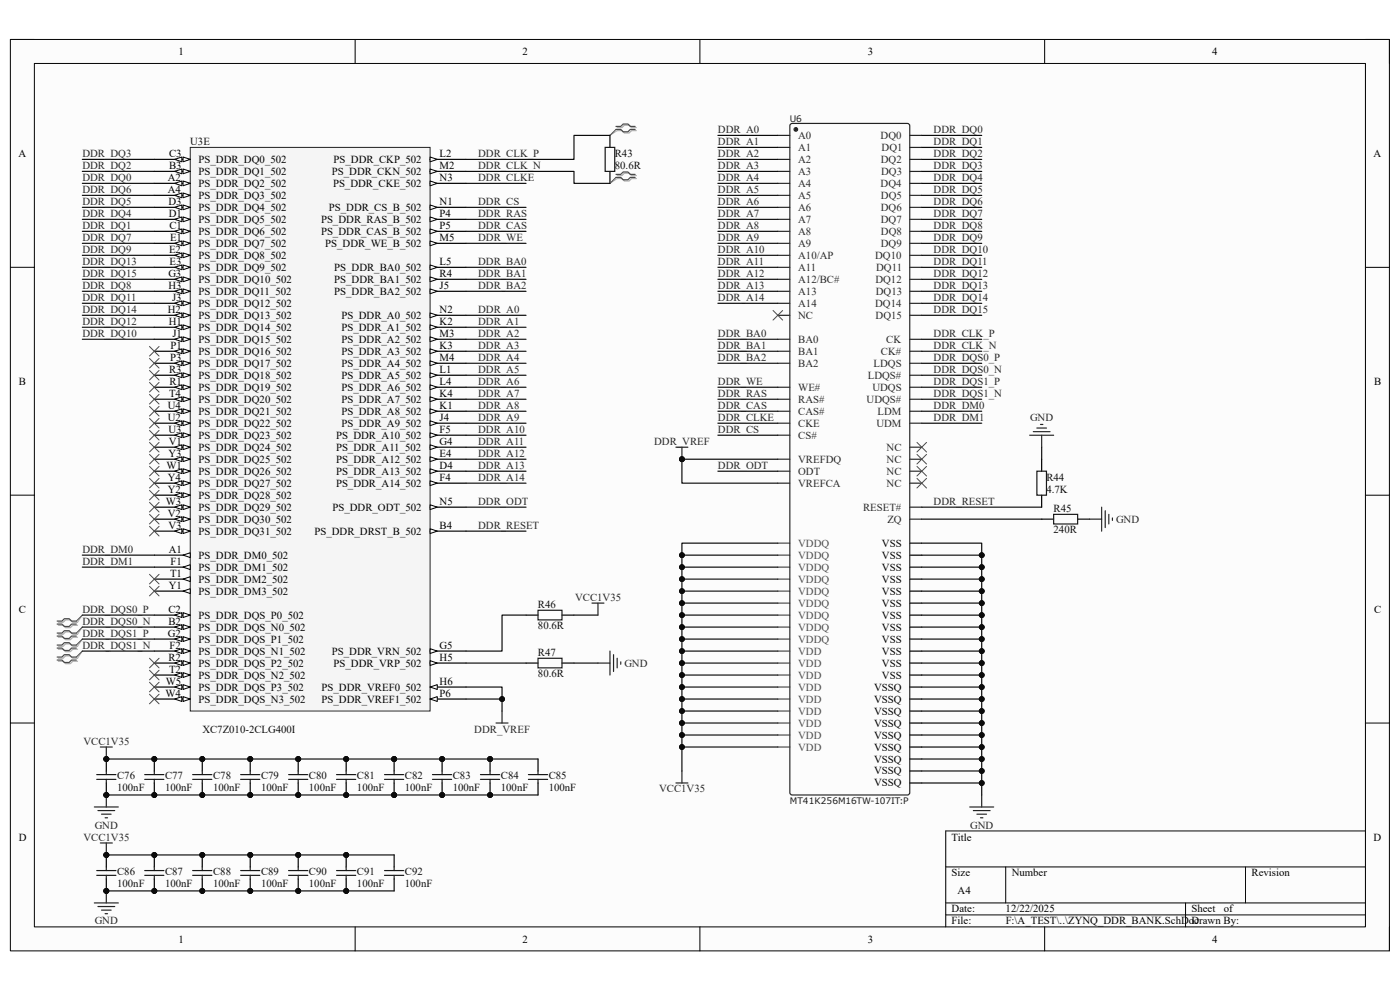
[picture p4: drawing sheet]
<svg xmlns="http://www.w3.org/2000/svg" width="297mm" height="210mm" viewBox="0 0 297 210" stroke-linecap="round" stroke-linejoin="round" font-family="sans-serif">
<defs><g id="words">
<g font-size="2.3">
<text x="37.9" y="11.7">1</text>
<text x="110.9" y="11.7">2</text>
<text x="184.1" y="11.7">3</text>
<text x="257.1" y="11.7">4</text>
<text x="3.9" y="33.3">A</text>
<text x="35.9" y="35.9">B3</text>
<text x="35.9" y="33.3">C3</text>
<text x="42.1" y="34.6">PS_DDR_DQ0_502</text>
<text x="70.8" y="34.6">PS_DDR_CKP_502</text>
<text x="93.3" y="35.9">M2</text>
<text x="93.3" y="33.3">L2</text>
<text x="291.4" y="33.3">A</text>
<text x="35.6" y="40.9">A4</text>
<text x="35.6" y="38.4">A2</text>
<text x="42.1" y="39.7">PS_DDR_DQ2_502</text>
<text x="42.1" y="37.1">PS_DDR_DQ1_502</text>
<text x="70.4" y="37.1">PS_DDR_CKN_502</text>
<text x="70.7" y="39.7">PS_DDR_CKE_502</text>
<text x="93.3" y="38.4">N3</text>
<text x="35.7" y="43.5">D3</text>
<text x="35.8" y="46">D1</text>
<text x="42.1" y="47.3">PS_DDR_DQ5_502</text>
<text x="42.1" y="44.7">PS_DDR_DQ4_502</text>
<text x="42.1" y="42.2">PS_DDR_DQ3_502</text>
<text x="68.1" y="47.3">PS_DDR_RAS_B_502</text>
<text x="69.8" y="44.7">PS_DDR_CS_B_502</text>
<text x="93.3" y="46">P4</text>
<text x="93.3" y="43.5">N1</text>
<text x="35.9" y="53.6">E2</text>
<text x="35.9" y="48.6">C1</text>
<text x="36.1" y="51.1">E1</text>
<text x="42.1" y="52.4">PS_DDR_DQ7_502</text>
<text x="42.1" y="49.8">PS_DDR_DQ6_502</text>
<text x="68.1" y="49.8">PS_DDR_CAS_B_502</text>
<text x="69" y="52.4">PS_DDR_WE_B_502</text>
<text x="93.3" y="51.1">M5</text>
<text x="93.3" y="48.6">P5</text>
<text x="35.7" y="58.7">G3</text>
<text x="36" y="56.2">E3</text>
<text x="42.1" y="60">PS_DDR_DQ10_502</text>
<text x="42.1" y="57.4">PS_DDR_DQ9_502</text>
<text x="42.1" y="54.9">PS_DDR_DQ8_502</text>
<text x="70.9" y="57.4">PS_DDR_BA0_502</text>
<text x="70.9" y="60">PS_DDR_BA1_502</text>
<text x="93.3" y="56.2">L5</text>
<text x="93.3" y="58.7">R4</text>
<text x="35.7" y="61.3">H3</text>
<text x="36.5" y="63.8">J3</text>
<text x="42.1" y="65.1">PS_DDR_DQ12_502</text>
<text x="42.1" y="62.6">PS_DDR_DQ11_502</text>
<text x="70.9" y="62.6">PS_DDR_BA2_502</text>
<text x="93.3" y="61.3">J5</text>
<text x="35.6" y="66.4">H2</text>
<text x="35.8" y="68.9">H1</text>
<text x="36.6" y="71.5">J1</text>
<text x="42.1" y="70.2">PS_DDR_DQ14_502</text>
<text x="42.1" y="67.6">PS_DDR_DQ13_502</text>
<text x="72.4" y="67.6">PS_DDR_A0_502</text>
<text x="72.4" y="70.2">PS_DDR_A1_502</text>
<text x="93.3" y="66.4">N2</text>
<text x="93.3" y="68.9">K2</text>
<text x="93.3" y="71.5">M3</text>
<text x="36.1" y="76.5">P3</text>
<text x="36.2" y="74">P1</text>
<text x="42.1" y="77.8">PS_DDR_DQ17_502</text>
<text x="42.1" y="75.3">PS_DDR_DQ16_502</text>
<text x="42.1" y="72.7">PS_DDR_DQ15_502</text>
<text x="72.4" y="72.7">PS_DDR_A2_502</text>
<text x="72.4" y="75.3">PS_DDR_A3_502</text>
<text x="72.4" y="77.8">PS_DDR_A4_502</text>
<text x="93.3" y="74">K3</text>
<text x="93.3" y="76.5">M4</text>
<text x="4" y="81.6">B</text>
<text x="35.9" y="79.1">R3</text>
<text x="35.9" y="81.6">R1</text>
<text x="42.1" y="82.9">PS_DDR_DQ19_502</text>
<text x="42.1" y="80.3">PS_DDR_DQ18_502</text>
<text x="72.4" y="80.3">PS_DDR_A5_502</text>
<text x="72.4" y="82.9">PS_DDR_A6_502</text>
<text x="93.3" y="79.1">L1</text>
<text x="93.3" y="81.6">L4</text>
<text x="291.5" y="81.6">B</text>
<text x="35.6" y="89.3">U2</text>
<text x="35.6" y="86.7">U4</text>
<text x="35.9" y="84.2">T4</text>
<text x="42.1" y="88">PS_DDR_DQ21_502</text>
<text x="42.1" y="85.4">PS_DDR_DQ20_502</text>
<text x="72.4" y="85.4">PS_DDR_A7_502</text>
<text x="72.4" y="88">PS_DDR_A8_502</text>
<text x="93.3" y="84.2">K4</text>
<text x="93.3" y="86.7">K1</text>
<text x="93.3" y="89.3">J4</text>
<text x="35.7" y="91.8">U3</text>
<text x="35.8" y="94.4">V1</text>
<text x="42.1" y="95.6">PS_DDR_DQ24_502</text>
<text x="42.1" y="93.1">PS_DDR_DQ23_502</text>
<text x="42.1" y="90.6">PS_DDR_DQ22_502</text>
<text x="71.3" y="93.1">PS_DDR_A10_502</text>
<text x="71.3" y="95.6">PS_DDR_A11_502</text>
<text x="72.4" y="90.6">PS_DDR_A9_502</text>
<text x="93.3" y="91.8">F5</text>
<text x="93.3" y="94.4">G4</text>
<text x="35.3" y="99.4">W1</text>
<text x="35.6" y="102">Y4</text>
<text x="35.7" y="96.9">Y3</text>
<text x="42.1" y="100.7">PS_DDR_DQ26_502</text>
<text x="42.1" y="98.2">PS_DDR_DQ25_502</text>
<text x="71.3" y="98.2">PS_DDR_A12_502</text>
<text x="71.3" y="100.7">PS_DDR_A13_502</text>
<text x="93.3" y="96.9">E4</text>
<text x="93.3" y="99.4">D4</text>
<text x="93.3" y="102">F4</text>
<text x="35.2" y="107.1">W3</text>
<text x="35.6" y="104.5">Y2</text>
<text x="42.1" y="105.8">PS_DDR_DQ28_502</text>
<text x="42.1" y="103.3">PS_DDR_DQ27_502</text>
<text x="71.3" y="103.3">PS_DDR_A14_502</text>
<text x="93.3" y="107.1">N5</text>
<text x="35.6" y="109.6">V2</text>
<text x="35.7" y="112.1">V3</text>
<text x="42.1" y="113.4">PS_DDR_DQ31_502</text>
<text x="42.1" y="110.9">PS_DDR_DQ30_502</text>
<text x="42.1" y="108.3">PS_DDR_DQ29_502</text>
<text x="66.7" y="113.4">PS_DDR_DRST_B_502</text>
<text x="70.5" y="108.3">PS_DDR_ODT_502</text>
<text x="93.3" y="112.1">B4</text>
<text x="35.8" y="117.3">A1</text>
<text x="36.2" y="119.8">F1</text>
<text x="42.1" y="118.5">PS_DDR_DM0_502</text>
<text x="187.1" y="116">VSS</text>
<text x="187.1" y="118.5">VSS</text>
<text x="35.8" y="124.9">Y1</text>
<text x="36.1" y="122.3">T1</text>
<text x="42.1" y="121.1">PS_DDR_DM1_502</text>
<text x="42.1" y="123.6">PS_DDR_DM2_502</text>
<text x="187.1" y="123.6">VSS</text>
<text x="187.1" y="121.1">VSS</text>
<text x="4" y="130">C</text>
<text x="35.7" y="130">C2</text>
<text x="42.1" y="131.2">PS_DDR_DQS_P0_502</text>
<text x="42.1" y="126.2">PS_DDR_DM3_502</text>
<text x="187.1" y="126.2">VSS</text>
<text x="187.1" y="128.7">VSS</text>
<text x="187.1" y="131.2">VSS</text>
<text x="291.5" y="130">C</text>
<text x="35.6" y="135">G2</text>
<text x="35.7" y="132.5">B2</text>
<text x="36" y="137.6">F2</text>
<text x="42.1" y="133.8">PS_DDR_DQS_N0_502</text>
<text x="42.1" y="136.3">PS_DDR_DQS_P1_502</text>
<text x="93.3" y="137.6">G5</text>
<text x="187.1" y="133.8">VSS</text>
<text x="187.1" y="136.3">VSS</text>
<text x="35.7" y="140.1">R2</text>
<text x="35.9" y="142.7">T2</text>
<text x="42.1" y="138.9">PS_DDR_DQS_N1_502</text>
<text x="42.1" y="144">PS_DDR_DQS_N2_502</text>
<text x="42.1" y="141.4">PS_DDR_DQS_P2_502</text>
<text x="70.4" y="138.9">PS_DDR_VRN_502</text>
<text x="70.8" y="141.4">PS_DDR_VRP_502</text>
<text x="93.3" y="140.1">H5</text>
<text x="187.1" y="144">VSS</text>
<text x="187.1" y="141.4">VSS</text>
<text x="187.1" y="138.9">VSS</text>
<text x="35.1" y="147.8">W4</text>
<text x="35.2" y="145.2">W5</text>
<text x="42.1" y="149.1">PS_DDR_DQS_N3_502</text>
<text x="42.1" y="146.5">PS_DDR_DQS_P3_502</text>
<text x="68.2" y="149.1">PS_DDR_VREF1_502</text>
<text x="68.2" y="146.5">PS_DDR_VREF0_502</text>
<text x="93.3" y="147.8">P6</text>
<text x="93.3" y="145.2">H6</text>
<text x="185.4" y="149.1">VSSQ</text>
<text x="185.4" y="146.5">VSSQ</text>
<text x="185.4" y="151.6">VSSQ</text>
<text x="185.4" y="154.1">VSSQ</text>
<text x="185.4" y="159.2">VSSQ</text>
<text x="185.4" y="156.7">VSSQ</text>
<text x="185.4" y="161.8">VSSQ</text>
<text x="185.4" y="166.8">VSSQ</text>
<text x="185.4" y="164.3">VSSQ</text>
<text x="4" y="178.3">D</text>
<text x="201.9" y="178.3">Title</text>
<text x="291.4" y="178.3">D</text>
<text x="201.9" y="185.9">Size</text>
<text x="214.6" y="185.9">Number</text>
<text x="265.5" y="185.9">Revision</text>
<text x="203.2" y="189.7">A4</text>
<text x="201.9" y="193.5">Date:</text>
<text x="201.9" y="196.1">File:</text>
<text x="213.3" y="193.5">12/22/2025</text>
<text x="213.4" y="196.1">F:\A_TEST\..\ZYNQ_DDR_BANK.SchDoc</text>
<text x="252.8" y="193.5">Sheet</text>
<text x="252.8" y="196.1">Drawn By:</text>
<text x="259.6" y="193.5">of</text>
<text x="37.9" y="199.9">1</text>
<text x="110.9" y="199.9">2</text>
<text x="184.1" y="199.9">3</text>
<text x="257.1" y="199.9">4</text>
</g>
<g font-size="2.3" fill="#262626">
<text x="152.3" y="28.2">DDR_A0</text>
<text x="198.1" y="28.2">DDR_DQ0</text>
<text x="17.5" y="35.9">DDR_DQ2</text>
<text x="17.5" y="33.3">DDR_DQ3</text>
<text x="101.4" y="33.3">DDR_CLK_P</text>
<text x="101.4" y="35.9">DDR_CLK_N</text>
<text x="152.3" y="30.7">DDR_A1</text>
<text x="152.3" y="33.3">DDR_A2</text>
<text x="152.3" y="35.9">DDR_A3</text>
<text x="198.1" y="30.7">DDR_DQ1</text>
<text x="198.1" y="33.3">DDR_DQ2</text>
<text x="198.1" y="35.9">DDR_DQ3</text>
<text x="17.5" y="40.9">DDR_DQ6</text>
<text x="17.5" y="38.4">DDR_DQ0</text>
<text x="101.4" y="38.4">DDR_CLKE</text>
<text x="152.3" y="38.4">DDR_A4</text>
<text x="152.3" y="40.9">DDR_A5</text>
<text x="198.1" y="38.4">DDR_DQ4</text>
<text x="198.1" y="40.9">DDR_DQ5</text>
<text x="17.5" y="46">DDR_DQ4</text>
<text x="17.5" y="43.5">DDR_DQ5</text>
<text x="101.4" y="43.5">DDR_CS</text>
<text x="101.4" y="46">DDR_RAS</text>
<text x="152.3" y="43.5">DDR_A6</text>
<text x="152.3" y="46">DDR_A7</text>
<text x="198.1" y="43.5">DDR_DQ6</text>
<text x="198.1" y="46">DDR_DQ7</text>
<text x="17.5" y="48.6">DDR_DQ1</text>
<text x="17.5" y="51.1">DDR_DQ7</text>
<text x="17.5" y="53.6">DDR_DQ9</text>
<text x="101.4" y="48.6">DDR_CAS</text>
<text x="101.4" y="51.1">DDR_WE</text>
<text x="152.3" y="48.6">DDR_A8</text>
<text x="152.3" y="51.1">DDR_A9</text>
<text x="152.3" y="53.6">DDR_A10</text>
<text x="198.1" y="48.6">DDR_DQ8</text>
<text x="198.1" y="51.1">DDR_DQ9</text>
<text x="198.1" y="53.6">DDR_DQ10</text>
<text x="17.5" y="56.2">DDR_DQ13</text>
<text x="17.5" y="58.7">DDR_DQ15</text>
<text x="101.4" y="56.2">DDR_BA0</text>
<text x="101.4" y="58.7">DDR_BA1</text>
<text x="152.3" y="56.2">DDR_A11</text>
<text x="152.3" y="58.7">DDR_A12</text>
<text x="198.1" y="56.2">DDR_DQ11</text>
<text x="198.1" y="58.7">DDR_DQ12</text>
<text x="17.5" y="63.8">DDR_DQ11</text>
<text x="17.5" y="61.3">DDR_DQ8</text>
<text x="101.4" y="61.3">DDR_BA2</text>
<text x="152.3" y="61.3">DDR_A13</text>
<text x="152.3" y="63.8">DDR_A14</text>
<text x="198.1" y="61.3">DDR_DQ13</text>
<text x="198.1" y="63.8">DDR_DQ14</text>
<text x="17.5" y="68.9">DDR_DQ12</text>
<text x="17.5" y="66.4">DDR_DQ14</text>
<text x="17.5" y="71.5">DDR_DQ10</text>
<text x="101.4" y="66.4">DDR_A0</text>
<text x="101.4" y="68.9">DDR_A1</text>
<text x="101.4" y="71.5">DDR_A2</text>
<text x="152.3" y="71.5">DDR_BA0</text>
<text x="198.1" y="66.4">DDR_DQ15</text>
<text x="198.1" y="71.5">DDR_CLK_P</text>
<text x="101.4" y="74">DDR_A3</text>
<text x="101.4" y="76.5">DDR_A4</text>
<text x="152.3" y="74">DDR_BA1</text>
<text x="152.3" y="76.5">DDR_BA2</text>
<text x="198.1" y="74">DDR_CLK_N</text>
<text x="198.1" y="76.5">DDR_DQS0_P</text>
<text x="101.4" y="79.1">DDR_A5</text>
<text x="101.4" y="81.6">DDR_A6</text>
<text x="152.3" y="81.6">DDR_WE</text>
<text x="198.1" y="79.1">DDR_DQS0_N</text>
<text x="198.1" y="81.6">DDR_DQS1_P</text>
<text x="101.4" y="84.2">DDR_A7</text>
<text x="101.4" y="86.7">DDR_A8</text>
<text x="101.4" y="89.3">DDR_A9</text>
<text x="152.3" y="84.2">DDR_RAS</text>
<text x="152.3" y="86.7">DDR_CAS</text>
<text x="152.3" y="89.3">DDR_CLKE</text>
<text x="198.1" y="84.2">DDR_DQS1_N</text>
<text x="198.1" y="86.7">DDR_DM0</text>
<text x="198.1" y="89.3">DDR_DM1</text>
<text x="218.5" y="89.3">GND</text>
<text x="101.4" y="91.8">DDR_A10</text>
<text x="101.4" y="94.4">DDR_A11</text>
<text x="138.8" y="94.4">DDR_VREF</text>
<text x="152.3" y="91.8">DDR_CS</text>
<text x="101.4" y="96.9">DDR_A12</text>
<text x="101.4" y="99.4">DDR_A13</text>
<text x="101.4" y="102">DDR_A14</text>
<text x="152.3" y="99.4">DDR_ODT</text>
<text x="101.4" y="107.1">DDR_ODT</text>
<text x="198.1" y="107.1">DDR_RESET</text>
<text x="101.4" y="112.1">DDR_RESET</text>
<text x="236.8" y="110.9">GND</text>
<text x="17.5" y="117.3">DDR_DM0</text>
<text x="17.5" y="119.8">DDR_DM1</text>
<text x="17.5" y="130">DDR_DQS0_P</text>
<text x="122" y="127.4">VCC1V35</text>
<text x="17.5" y="132.5">DDR_DQS0_N</text>
<text x="17.5" y="137.6">DDR_DQS1_N</text>
<text x="17.5" y="135">DDR_DQS1_P</text>
<text x="132.5" y="141.4">GND</text>
<text x="100.6" y="155.4">DDR_VREF</text>
<text x="17.7" y="157.9">VCC1V35</text>
<text x="139.8" y="168.1">VCC1V35</text>
<text x="17.7" y="178.3">VCC1V35</text>
<text x="20.1" y="175.8">GND</text>
<text x="205.8" y="175.8">GND</text>
<text x="20.1" y="196.1">GND</text>
</g>
<g font-size="2.3" fill="#292929">
<text x="169.3" y="29.5">A0</text>
<text x="186.8" y="29.5">DQ0</text>
<text x="169.3" y="32">A1</text>
<text x="169.3" y="34.6">A2</text>
<text x="186.9" y="34.6">DQ2</text>
<text x="187" y="32">DQ1</text>
<text x="169.3" y="39.7">A4</text>
<text x="169.3" y="37.1">A3</text>
<text x="186.8" y="39.7">DQ4</text>
<text x="186.9" y="37.1">DQ3</text>
<text x="169.3" y="44.7">A6</text>
<text x="169.3" y="47.3">A7</text>
<text x="169.3" y="42.2">A5</text>
<text x="186.9" y="47.3">DQ7</text>
<text x="186.9" y="44.7">DQ6</text>
<text x="186.9" y="42.2">DQ5</text>
<text x="169.3" y="49.8">A8</text>
<text x="169.3" y="52.4">A9</text>
<text x="186.9" y="52.4">DQ9</text>
<text x="186.9" y="49.8">DQ8</text>
<text x="169.3" y="57.4">A11</text>
<text x="169.3" y="60">A12/BC#</text>
<text x="169.3" y="54.9">A10/AP</text>
<text x="185.7" y="54.9">DQ10</text>
<text x="185.7" y="60">DQ12</text>
<text x="185.9" y="57.4">DQ11</text>
<text x="169.3" y="65.1">A14</text>
<text x="169.3" y="62.6">A13</text>
<text x="185.7" y="65.1">DQ14</text>
<text x="185.8" y="62.6">DQ13</text>
<text x="169.3" y="67.6">NC</text>
<text x="185.8" y="67.6">DQ15</text>
<text x="169.3" y="75.3">BA1</text>
<text x="169.3" y="77.8">BA2</text>
<text x="169.3" y="72.7">BA0</text>
<text x="185.3" y="77.8">LDQS</text>
<text x="186.9" y="75.3">CK#</text>
<text x="188" y="72.7">CK</text>
<text x="169.3" y="82.9">WE#</text>
<text x="184.1" y="80.3">LDQS#</text>
<text x="185.1" y="82.9">UDQS</text>
<text x="169.3" y="88">CAS#</text>
<text x="169.3" y="85.4">RAS#</text>
<text x="183.9" y="85.4">UDQS#</text>
<text x="186.2" y="88">LDM</text>
<text x="169.3" y="93.1">CS#</text>
<text x="169.3" y="90.6">CKE</text>
<text x="185.9" y="90.6">UDM</text>
<text x="188.1" y="95.6">NC</text>
<text x="169.3" y="100.7">ODT</text>
<text x="169.3" y="98.2">VREFDQ</text>
<text x="188.1" y="98.2">NC</text>
<text x="188.1" y="100.7">NC</text>
<text x="169.3" y="103.3">VREFCA</text>
<text x="188.1" y="103.3">NC</text>
<text x="183.1" y="108.3">RESET#</text>
<text x="188.3" y="110.9">ZQ</text>
</g>
<g font-size="2.3" fill="#0e0e0e">
<text x="40.3" y="30.7">U3E</text>
<text x="130.4" y="35.9">80.6R</text>
<text x="130.4" y="33.3">R43</text>
<text x="222" y="102">R44</text>
<text x="222" y="104.5">4.7K</text>
<text x="223.5" y="113.2">240R</text>
<text x="223.5" y="108.6">R45</text>
<text x="114.1" y="128.9">R46</text>
<text x="114.1" y="133.5">80.6R</text>
<text x="114.1" y="143.7">80.6R</text>
<text x="114.1" y="139.1">R47</text>
<text x="42.9" y="155.4">XC7Z010-2CLG400I</text>
<text x="24.8" y="167.9">100nF</text>
<text x="24.8" y="165.3">C76</text>
<text x="35" y="167.9">100nF</text>
<text x="35" y="165.3">C77</text>
<text x="45.2" y="167.9">100nF</text>
<text x="45.2" y="165.3">C78</text>
<text x="55.4" y="167.9">100nF</text>
<text x="55.4" y="165.3">C79</text>
<text x="65.5" y="167.9">100nF</text>
<text x="65.5" y="165.3">C80</text>
<text x="75.7" y="167.9">100nF</text>
<text x="75.7" y="165.3">C81</text>
<text x="85.9" y="167.9">100nF</text>
<text x="85.9" y="165.3">C82</text>
<text x="96.1" y="167.9">100nF</text>
<text x="96.1" y="165.3">C83</text>
<text x="106.3" y="167.9">100nF</text>
<text x="106.3" y="165.3">C84</text>
<text x="116.4" y="167.9">100nF</text>
<text x="116.4" y="165.3">C85</text>
<text x="24.8" y="185.7">C86</text>
<text x="35" y="185.7">C87</text>
<text x="45.2" y="185.7">C88</text>
<text x="55.4" y="185.7">C89</text>
<text x="65.5" y="185.7">C90</text>
<text x="75.7" y="185.7">C91</text>
<text x="85.9" y="185.7">C92</text>
<text x="24.8" y="188.2">100nF</text>
<text x="35" y="188.2">100nF</text>
<text x="45.2" y="188.2">100nF</text>
<text x="55.4" y="188.2">100nF</text>
<text x="65.5" y="188.2">100nF</text>
<text x="75.7" y="188.2">100nF</text>
<text x="85.9" y="188.2">100nF</text>
</g>
<g font-size="2.3" fill="#4c4c4c">
<text x="169.3" y="116">VDDQ</text>
<text x="169.3" y="118.5">VDDQ</text>
<text x="169.3" y="123.6">VDDQ</text>
<text x="169.3" y="121.1">VDDQ</text>
<text x="169.3" y="131.2">VDDQ</text>
<text x="169.3" y="126.2">VDDQ</text>
<text x="169.3" y="128.7">VDDQ</text>
<text x="169.3" y="133.8">VDDQ</text>
<text x="169.3" y="136.3">VDDQ</text>
<text x="169.3" y="144">VDD</text>
<text x="169.3" y="141.4">VDD</text>
<text x="169.3" y="138.9">VDD</text>
<text x="169.3" y="146.5">VDD</text>
<text x="169.3" y="149.1">VDD</text>
<text x="169.3" y="154.1">VDD</text>
<text x="169.3" y="151.6">VDD</text>
<text x="169.3" y="156.7">VDD</text>
<text x="169.3" y="159.2">VDD</text>
</g>
<g font-size="1.9" fill="#1c1c1c">
<text x="167.6" y="25.8">U6</text>
<text x="167.6" y="170.5">MT41K256M16TW-107IT:P</text>
</g>
</g></defs>
<path d="M2.2 8.4h292.6v193.3h-292.6z" fill-rule="evenodd" fill="#fcfcfc"/>
<path d="M2.2 8.4h292.6v193.3h-292.6z" fill="none" stroke="#000" stroke-width=".21"/>
<path d="M7.3 13.5h282.4v183.1h-282.4z" fill-rule="evenodd" fill="#fcfcfc"/>
<g fill="none" stroke="#000" stroke-width=".21">
<path d="M2.2 8.4h5.1M7.3 13.5h282.4v183.1h-282.4zM75.3 8.4v5.1M148.5 8.4v5.1M221.6 8.4v5.1M289.7 8.4h5.1v5.1M2.2 56.7h5.1M289.7 56.7h5.1M2.2 105h5.1M289.7 105.1h5.1M2.2 153.4h5.1M289.7 153.4h5.1"/>
<path d="M289.7 176.3h-89.1v20.3M75.3 196.6v5.1M148.5 196.6v5.1M200.6 183.9h89.1M200.6 191.5h89.1M200.6 194.1h89.1M213.4 183.9v7.6M221.6 196.6v5.1M251.5 191.5v5.1M264.2 183.9v7.6M294.8 196.6v5.1"/>
</g>
<path d="M40.4 31.3h50.8v119.5h-50.8z" fill-rule="evenodd" fill="#f5f5f5"/>
<path d="M40.4 31.3h50.8v119.5h-50.8z" fill="none" stroke="#262626" stroke-width=".21"/>
<path d="M91.2 148.3h7.7" fill="none" stroke="#000" stroke-width=".25"/>
<path d="M91.2 148.3l1.6-.5v1z" fill="#fbfbfb"/>
<path d="M91.2 148.3l1.6-.5v1z" fill="none" stroke="#000" stroke-width=".21"/>
<path d="M91.2 145.7h7.7" fill="none" stroke="#000" stroke-width=".25"/>
<path d="M91.2 145.7l1.6-.5v1.1z" fill="#fbfbfb"/>
<path d="M91.2 145.7l1.6-.5v1.1z" fill="none" stroke="#000" stroke-width=".21"/>
<path d="M91.2 138.1h7.7" fill="none" stroke="#000" stroke-width=".25"/>
<path d="M91.2 137.6l1.6 .5-1.6 .5z" fill="#fbfbfb"/>
<path d="M91.2 137.6l1.6 .5-1.6 .5z" fill="none" stroke="#000" stroke-width=".21"/>
<path d="M91.2 140.7h7.7" fill="none" stroke="#000" stroke-width=".25"/>
<path d="M91.2 140.1l1.6 .6-1.6 .5z" fill="#fbfbfb"/>
<path d="M91.2 140.1l1.6 .6-1.6 .5z" fill="none" stroke="#000" stroke-width=".21"/>
<path d="M32.7 133h7.7" fill="none" stroke="#000" stroke-width=".25"/>
<path d="M38.8 132.5l1.6 .5-1.6 .5z" fill="#fbfbfb"/>
<path d="M38.8 132.5l1.6 .5-1.6 .5z" fill="none" stroke="#000" stroke-width=".21"/>
<path d="M37.1 133l1.5-.5v1z" fill="#fbfbfb"/>
<path d="M37.1 133l1.5-.5v1z" fill="none" stroke="#000" stroke-width=".21"/>
<path d="M32.7 138.1h7.7" fill="none" stroke="#000" stroke-width=".25"/>
<path d="M38.8 137.6l1.6 .5-1.6 .5z" fill="#fbfbfb"/>
<path d="M38.8 137.6l1.6 .5-1.6 .5z" fill="none" stroke="#000" stroke-width=".21"/>
<path d="M37.1 138.1l1.5-.5v1z" fill="#fbfbfb"/>
<path d="M37.1 138.1l1.5-.5v1z" fill="none" stroke="#000" stroke-width=".21"/>
<path d="M32.7 143.2h7.7" fill="none" stroke="#000" stroke-width=".25"/>
<path d="M38.8 142.7l1.6 .5-1.6 .5z" fill="#fbfbfb"/>
<path d="M38.8 142.7l1.6 .5-1.6 .5z" fill="none" stroke="#000" stroke-width=".21"/>
<path d="M37.1 143.2l1.5-.5v1z" fill="#fbfbfb"/>
<path d="M37.1 143.2l1.5-.5v1z" fill="none" stroke="#000" stroke-width=".21"/>
<path d="M32.7 148.3h7.7" fill="none" stroke="#000" stroke-width=".25"/>
<path d="M38.8 147.8l1.6 .5-1.6 .5z" fill="#fbfbfb"/>
<path d="M38.8 147.8l1.6 .5-1.6 .5z" fill="none" stroke="#000" stroke-width=".21"/>
<path d="M37.1 148.3l1.5-.5v1z" fill="#fbfbfb"/>
<path d="M37.1 148.3l1.5-.5v1z" fill="none" stroke="#000" stroke-width=".21"/>
<path d="M32.7 130.5h7.7" fill="none" stroke="#000" stroke-width=".25"/>
<path d="M38.8 130l1.6 .5-1.6 .5z" fill="#fbfbfb"/>
<path d="M38.8 130l1.6 .5-1.6 .5z" fill="none" stroke="#000" stroke-width=".21"/>
<path d="M37.1 130.5l1.5-.5v1z" fill="#fbfbfb"/>
<path d="M37.1 130.5l1.5-.5v1z" fill="none" stroke="#000" stroke-width=".21"/>
<path d="M32.7 135.6h7.7" fill="none" stroke="#000" stroke-width=".25"/>
<path d="M38.8 135.1l1.6 .5-1.6 .5z" fill="#fbfbfb"/>
<path d="M38.8 135.1l1.6 .5-1.6 .5z" fill="none" stroke="#000" stroke-width=".21"/>
<path d="M37.1 135.6l1.5-.5v1z" fill="#fbfbfb"/>
<path d="M37.1 135.6l1.5-.5v1z" fill="none" stroke="#000" stroke-width=".21"/>
<path d="M32.7 140.7h7.7" fill="none" stroke="#000" stroke-width=".25"/>
<path d="M38.8 140.1l1.6 .6-1.6 .5z" fill="#fbfbfb"/>
<path d="M38.8 140.1l1.6 .6-1.6 .5z" fill="none" stroke="#000" stroke-width=".21"/>
<path d="M37.1 140.7l1.5-.6v1.1z" fill="#fbfbfb"/>
<path d="M37.1 140.7l1.5-.6v1.1z" fill="none" stroke="#000" stroke-width=".21"/>
<path d="M32.7 145.7h7.7" fill="none" stroke="#000" stroke-width=".25"/>
<path d="M38.8 145.2l1.6 .5-1.6 .6z" fill="#fbfbfb"/>
<path d="M38.8 145.2l1.6 .5-1.6 .6z" fill="none" stroke="#000" stroke-width=".21"/>
<path d="M37.1 145.7l1.5-.5v1.1z" fill="#fbfbfb"/>
<path d="M37.1 145.7l1.5-.5v1.1z" fill="none" stroke="#000" stroke-width=".21"/>
<path d="M32.7 117.8h7.7" fill="none" stroke="#000" stroke-width=".25"/>
<path d="M38.8 117.8l1.6-.5v1z" fill="#fbfbfb"/>
<path d="M38.8 117.8l1.6-.5v1z" fill="none" stroke="#000" stroke-width=".21"/>
<path d="M32.7 120.3h7.7" fill="none" stroke="#000" stroke-width=".25"/>
<path d="M38.8 120.3l1.6-.5v1z" fill="#fbfbfb"/>
<path d="M38.8 120.3l1.6-.5v1z" fill="none" stroke="#000" stroke-width=".21"/>
<path d="M32.7 122.9h7.7" fill="none" stroke="#000" stroke-width=".25"/>
<path d="M38.8 122.9l1.6-.6v1.1z" fill="#fbfbfb"/>
<path d="M38.8 122.9l1.6-.6v1.1z" fill="none" stroke="#000" stroke-width=".21"/>
<path d="M32.7 125.4h7.7" fill="none" stroke="#000" stroke-width=".25"/>
<path d="M38.8 125.4l1.6-.5v1z" fill="#fbfbfb"/>
<path d="M38.8 125.4l1.6-.5v1z" fill="none" stroke="#000" stroke-width=".21"/>
<path d="M32.7 112.7h7.7" fill="none" stroke="#000" stroke-width=".25"/>
<path d="M38.8 112.2l1.6 .5-1.6 .5z" fill="#fbfbfb"/>
<path d="M38.8 112.2l1.6 .5-1.6 .5z" fill="none" stroke="#000" stroke-width=".21"/>
<path d="M37.1 112.7l1.5-.5v1z" fill="#fbfbfb"/>
<path d="M37.1 112.7l1.5-.5v1z" fill="none" stroke="#000" stroke-width=".21"/>
<path d="M32.7 110.1h7.7" fill="none" stroke="#000" stroke-width=".25"/>
<path d="M38.8 109.6l1.6 .5-1.6 .5z" fill="#fbfbfb"/>
<path d="M38.8 109.6l1.6 .5-1.6 .5z" fill="none" stroke="#000" stroke-width=".21"/>
<path d="M37.1 110.1l1.5-.5v1z" fill="#fbfbfb"/>
<path d="M37.1 110.1l1.5-.5v1z" fill="none" stroke="#000" stroke-width=".21"/>
<path d="M32.7 107.6h7.7" fill="none" stroke="#000" stroke-width=".25"/>
<path d="M38.8 107.1l1.6 .5-1.6 .5z" fill="#fbfbfb"/>
<path d="M38.8 107.1l1.6 .5-1.6 .5z" fill="none" stroke="#000" stroke-width=".21"/>
<path d="M37.1 107.6l1.5-.5v1z" fill="#fbfbfb"/>
<path d="M37.1 107.6l1.5-.5v1z" fill="none" stroke="#000" stroke-width=".21"/>
<path d="M32.7 105h7.7" fill="none" stroke="#000" stroke-width=".25"/>
<path d="M38.8 104.5l1.6 .5-1.6 .6z" fill="#fbfbfb"/>
<path d="M38.8 104.5l1.6 .5-1.6 .6z" fill="none" stroke="#000" stroke-width=".21"/>
<path d="M37.1 105l1.5-.5v1.1z" fill="#fbfbfb"/>
<path d="M37.1 105l1.5-.5v1.1z" fill="none" stroke="#000" stroke-width=".21"/>
<path d="M32.7 102.5h7.7" fill="none" stroke="#000" stroke-width=".25"/>
<path d="M38.8 102l1.6 .5-1.6 .5z" fill="#fbfbfb"/>
<path d="M38.8 102l1.6 .5-1.6 .5z" fill="none" stroke="#000" stroke-width=".21"/>
<path d="M37.1 102.5l1.5-.5v1z" fill="#fbfbfb"/>
<path d="M37.1 102.5l1.5-.5v1z" fill="none" stroke="#000" stroke-width=".21"/>
<path d="M32.7 100h7.7" fill="none" stroke="#000" stroke-width=".25"/>
<path d="M38.8 99.4l1.6 .6-1.6 .5z" fill="#fbfbfb"/>
<path d="M38.8 99.4l1.6 .6-1.6 .5z" fill="none" stroke="#000" stroke-width=".21"/>
<path d="M37.1 100l1.5-.6v1.1z" fill="#fbfbfb"/>
<path d="M37.1 100l1.5-.6v1.1z" fill="none" stroke="#000" stroke-width=".21"/>
<path d="M32.7 97.4h7.7" fill="none" stroke="#000" stroke-width=".25"/>
<path d="M38.8 96.9l1.6 .5-1.6 .5z" fill="#fbfbfb"/>
<path d="M38.8 96.9l1.6 .5-1.6 .5z" fill="none" stroke="#000" stroke-width=".21"/>
<path d="M37.1 97.4l1.5-.5v1z" fill="#fbfbfb"/>
<path d="M37.1 97.4l1.5-.5v1z" fill="none" stroke="#000" stroke-width=".21"/>
<path d="M32.7 94.9h7.7" fill="none" stroke="#000" stroke-width=".25"/>
<path d="M38.8 94.4l1.6 .5-1.6 .5z" fill="#fbfbfb"/>
<path d="M38.8 94.4l1.6 .5-1.6 .5z" fill="none" stroke="#000" stroke-width=".21"/>
<path d="M37.1 94.9l1.5-.5v1z" fill="#fbfbfb"/>
<path d="M37.1 94.9l1.5-.5v1z" fill="none" stroke="#000" stroke-width=".21"/>
<path d="M32.7 92.3h7.7" fill="none" stroke="#000" stroke-width=".25"/>
<path d="M38.8 91.8l1.6 .5-1.6 .5z" fill="#fbfbfb"/>
<path d="M38.8 91.8l1.6 .5-1.6 .5z" fill="none" stroke="#000" stroke-width=".21"/>
<path d="M37.1 92.3l1.5-.5v1z" fill="#fbfbfb"/>
<path d="M37.1 92.3l1.5-.5v1z" fill="none" stroke="#000" stroke-width=".21"/>
<path d="M32.7 89.8h7.7" fill="none" stroke="#000" stroke-width=".25"/>
<path d="M38.8 89.3l1.6 .5-1.6 .5z" fill="#fbfbfb"/>
<path d="M38.8 89.3l1.6 .5-1.6 .5z" fill="none" stroke="#000" stroke-width=".21"/>
<path d="M37.1 89.8l1.5-.5v1z" fill="#fbfbfb"/>
<path d="M37.1 89.8l1.5-.5v1z" fill="none" stroke="#000" stroke-width=".21"/>
<path d="M32.7 87.2h7.7" fill="none" stroke="#000" stroke-width=".25"/>
<path d="M38.8 86.7l1.6 .5-1.6 .5z" fill="#fbfbfb"/>
<path d="M38.8 86.7l1.6 .5-1.6 .5z" fill="none" stroke="#000" stroke-width=".21"/>
<path d="M37.1 87.2l1.5-.5v1z" fill="#fbfbfb"/>
<path d="M37.1 87.2l1.5-.5v1z" fill="none" stroke="#000" stroke-width=".21"/>
<path d="M32.7 84.7h7.7" fill="none" stroke="#000" stroke-width=".25"/>
<path d="M38.8 84.2l1.6 .5-1.6 .5z" fill="#fbfbfb"/>
<path d="M38.8 84.2l1.6 .5-1.6 .5z" fill="none" stroke="#000" stroke-width=".21"/>
<path d="M37.1 84.7l1.5-.5v1z" fill="#fbfbfb"/>
<path d="M37.1 84.7l1.5-.5v1z" fill="none" stroke="#000" stroke-width=".21"/>
<path d="M32.7 82.1h7.7" fill="none" stroke="#000" stroke-width=".25"/>
<path d="M38.8 81.6l1.6 .5-1.6 .6z" fill="#fbfbfb"/>
<path d="M38.8 81.6l1.6 .5-1.6 .6z" fill="none" stroke="#000" stroke-width=".21"/>
<path d="M37.1 82.1l1.5-.5v1.1z" fill="#fbfbfb"/>
<path d="M37.1 82.1l1.5-.5v1.1z" fill="none" stroke="#000" stroke-width=".21"/>
<path d="M32.7 79.6h7.7" fill="none" stroke="#000" stroke-width=".25"/>
<path d="M38.8 79.1l1.6 .5-1.6 .5z" fill="#fbfbfb"/>
<path d="M38.8 79.1l1.6 .5-1.6 .5z" fill="none" stroke="#000" stroke-width=".21"/>
<path d="M37.1 79.6l1.5-.5v1z" fill="#fbfbfb"/>
<path d="M37.1 79.6l1.5-.5v1z" fill="none" stroke="#000" stroke-width=".21"/>
<path d="M32.7 77.1h7.7" fill="none" stroke="#000" stroke-width=".25"/>
<path d="M38.8 76.6l1.6 .5-1.6 .5z" fill="#fbfbfb"/>
<path d="M38.8 76.6l1.6 .5-1.6 .5z" fill="none" stroke="#000" stroke-width=".21"/>
<path d="M37.1 77.1l1.5-.5v1z" fill="#fbfbfb"/>
<path d="M37.1 77.1l1.5-.5v1z" fill="none" stroke="#000" stroke-width=".21"/>
<path d="M32.7 74.5h7.7" fill="none" stroke="#000" stroke-width=".25"/>
<path d="M38.8 74l1.6 .5-1.6 .5z" fill="#fbfbfb"/>
<path d="M38.8 74l1.6 .5-1.6 .5z" fill="none" stroke="#000" stroke-width=".21"/>
<path d="M37.1 74.5l1.5-.5v1z" fill="#fbfbfb"/>
<path d="M37.1 74.5l1.5-.5v1z" fill="none" stroke="#000" stroke-width=".21"/>
<path d="M32.7 72h7.7" fill="none" stroke="#000" stroke-width=".25"/>
<path d="M38.8 71.5l1.6 .5-1.6 .5z" fill="#fbfbfb"/>
<path d="M38.8 71.5l1.6 .5-1.6 .5z" fill="none" stroke="#000" stroke-width=".21"/>
<path d="M37.1 72l1.5-.5v1z" fill="#fbfbfb"/>
<path d="M37.1 72l1.5-.5v1z" fill="none" stroke="#000" stroke-width=".21"/>
<path d="M32.7 69.4h7.7" fill="none" stroke="#000" stroke-width=".25"/>
<path d="M38.8 68.9l1.6 .5-1.6 .5z" fill="#fbfbfb"/>
<path d="M38.8 68.9l1.6 .5-1.6 .5z" fill="none" stroke="#000" stroke-width=".21"/>
<path d="M37.1 69.4l1.5-.5v1z" fill="#fbfbfb"/>
<path d="M37.1 69.4l1.5-.5v1z" fill="none" stroke="#000" stroke-width=".21"/>
<path d="M32.7 66.9h7.7" fill="none" stroke="#000" stroke-width=".25"/>
<path d="M38.8 66.4l1.6 .5-1.6 .5z" fill="#fbfbfb"/>
<path d="M38.8 66.4l1.6 .5-1.6 .5z" fill="none" stroke="#000" stroke-width=".21"/>
<path d="M37.1 66.9l1.5-.5v1z" fill="#fbfbfb"/>
<path d="M37.1 66.9l1.5-.5v1z" fill="none" stroke="#000" stroke-width=".21"/>
<path d="M32.7 64.3h7.7" fill="none" stroke="#000" stroke-width=".25"/>
<path d="M38.8 63.8l1.6 .5-1.6 .5z" fill="#fbfbfb"/>
<path d="M38.8 63.8l1.6 .5-1.6 .5z" fill="none" stroke="#000" stroke-width=".21"/>
<path d="M37.1 64.3l1.5-.5v1z" fill="#fbfbfb"/>
<path d="M37.1 64.3l1.5-.5v1z" fill="none" stroke="#000" stroke-width=".21"/>
<path d="M32.7 61.8h7.7" fill="none" stroke="#000" stroke-width=".25"/>
<path d="M38.8 61.3l1.6 .5-1.6 .5z" fill="#fbfbfb"/>
<path d="M38.8 61.3l1.6 .5-1.6 .5z" fill="none" stroke="#000" stroke-width=".21"/>
<path d="M37.1 61.8l1.5-.5v1z" fill="#fbfbfb"/>
<path d="M37.1 61.8l1.5-.5v1z" fill="none" stroke="#000" stroke-width=".21"/>
<path d="M32.7 59.3h7.7" fill="none" stroke="#000" stroke-width=".25"/>
<path d="M38.8 58.7l1.6 .6-1.6 .5z" fill="#fbfbfb"/>
<path d="M38.8 58.7l1.6 .6-1.6 .5z" fill="none" stroke="#000" stroke-width=".21"/>
<path d="M37.1 59.3l1.5-.6v1.1z" fill="#fbfbfb"/>
<path d="M37.1 59.3l1.5-.6v1.1z" fill="none" stroke="#000" stroke-width=".21"/>
<path d="M32.7 56.7h7.7" fill="none" stroke="#000" stroke-width=".25"/>
<path d="M38.8 56.2l1.6 .5-1.6 .5z" fill="#fbfbfb"/>
<path d="M38.8 56.2l1.6 .5-1.6 .5z" fill="none" stroke="#000" stroke-width=".21"/>
<path d="M37.1 56.7l1.5-.5v1z" fill="#fbfbfb"/>
<path d="M37.1 56.7l1.5-.5v1z" fill="none" stroke="#000" stroke-width=".21"/>
<path d="M32.7 54.2h7.7" fill="none" stroke="#000" stroke-width=".25"/>
<path d="M38.8 53.7l1.6 .5-1.6 .5z" fill="#fbfbfb"/>
<path d="M38.8 53.7l1.6 .5-1.6 .5z" fill="none" stroke="#000" stroke-width=".21"/>
<path d="M37.1 54.2l1.5-.5v1z" fill="#fbfbfb"/>
<path d="M37.1 54.2l1.5-.5v1z" fill="none" stroke="#000" stroke-width=".21"/>
<path d="M32.7 51.6h7.7" fill="none" stroke="#000" stroke-width=".25"/>
<path d="M38.8 51.1l1.6 .5-1.6 .5z" fill="#fbfbfb"/>
<path d="M38.8 51.1l1.6 .5-1.6 .5z" fill="none" stroke="#000" stroke-width=".21"/>
<path d="M37.1 51.6l1.5-.5v1z" fill="#fbfbfb"/>
<path d="M37.1 51.6l1.5-.5v1z" fill="none" stroke="#000" stroke-width=".21"/>
<path d="M32.7 49.1h7.7" fill="none" stroke="#000" stroke-width=".25"/>
<path d="M38.8 48.6l1.6 .5-1.6 .5z" fill="#fbfbfb"/>
<path d="M38.8 48.6l1.6 .5-1.6 .5z" fill="none" stroke="#000" stroke-width=".21"/>
<path d="M37.1 49.1l1.5-.5v1z" fill="#fbfbfb"/>
<path d="M37.1 49.1l1.5-.5v1z" fill="none" stroke="#000" stroke-width=".21"/>
<path d="M32.7 46.5h7.7" fill="none" stroke="#000" stroke-width=".25"/>
<path d="M38.8 46l1.6 .5-1.6 .5z" fill="#fbfbfb"/>
<path d="M38.8 46l1.6 .5-1.6 .5z" fill="none" stroke="#000" stroke-width=".21"/>
<path d="M37.1 46.5l1.5-.5v1z" fill="#fbfbfb"/>
<path d="M37.1 46.5l1.5-.5v1z" fill="none" stroke="#000" stroke-width=".21"/>
<path d="M32.7 44h7.7" fill="none" stroke="#000" stroke-width=".25"/>
<path d="M38.8 43.5l1.6 .5-1.6 .5z" fill="#fbfbfb"/>
<path d="M38.8 43.5l1.6 .5-1.6 .5z" fill="none" stroke="#000" stroke-width=".21"/>
<path d="M37.1 44l1.5-.5v1z" fill="#fbfbfb"/>
<path d="M37.1 44l1.5-.5v1z" fill="none" stroke="#000" stroke-width=".21"/>
<path d="M32.7 41.4h7.7" fill="none" stroke="#000" stroke-width=".25"/>
<path d="M38.8 40.9l1.6 .5-1.6 .6z" fill="#fbfbfb"/>
<path d="M38.8 40.9l1.6 .5-1.6 .6z" fill="none" stroke="#000" stroke-width=".21"/>
<path d="M37.1 41.4l1.5-.5v1.1z" fill="#fbfbfb"/>
<path d="M37.1 41.4l1.5-.5v1.1z" fill="none" stroke="#000" stroke-width=".21"/>
<path d="M32.7 38.9h7.7" fill="none" stroke="#000" stroke-width=".25"/>
<path d="M38.8 38.4l1.6 .5-1.6 .5z" fill="#fbfbfb"/>
<path d="M38.8 38.4l1.6 .5-1.6 .5z" fill="none" stroke="#000" stroke-width=".21"/>
<path d="M37.1 38.9l1.5-.5v1z" fill="#fbfbfb"/>
<path d="M37.1 38.9l1.5-.5v1z" fill="none" stroke="#000" stroke-width=".21"/>
<path d="M32.7 36.4h7.7" fill="none" stroke="#000" stroke-width=".25"/>
<path d="M38.8 35.8l1.6 .6-1.6 .5z" fill="#fbfbfb"/>
<path d="M38.8 35.8l1.6 .6-1.6 .5z" fill="none" stroke="#000" stroke-width=".21"/>
<path d="M37.1 36.4l1.5-.6v1.1z" fill="#fbfbfb"/>
<path d="M37.1 36.4l1.5-.6v1.1z" fill="none" stroke="#000" stroke-width=".21"/>
<path d="M32.7 33.8h7.7" fill="none" stroke="#000" stroke-width=".25"/>
<path d="M38.8 33.3l1.6 .5-1.6 .5z" fill="#fbfbfb"/>
<path d="M38.8 33.3l1.6 .5-1.6 .5z" fill="none" stroke="#000" stroke-width=".21"/>
<path d="M37.1 33.8l1.5-.5v1z" fill="#fbfbfb"/>
<path d="M37.1 33.8l1.5-.5v1z" fill="none" stroke="#000" stroke-width=".21"/>
<path d="M91.2 112.7h7.7" fill="none" stroke="#000" stroke-width=".25"/>
<path d="M91.2 112.2l1.6 .5-1.6 .5z" fill="#fbfbfb"/>
<path d="M91.2 112.2l1.6 .5-1.6 .5z" fill="none" stroke="#000" stroke-width=".21"/>
<path d="M91.2 107.6h7.7" fill="none" stroke="#000" stroke-width=".25"/>
<path d="M91.2 107.1l1.6 .5-1.6 .5z" fill="#fbfbfb"/>
<path d="M91.2 107.1l1.6 .5-1.6 .5z" fill="none" stroke="#000" stroke-width=".21"/>
<path d="M91.2 66.9h7.7" fill="none" stroke="#000" stroke-width=".25"/>
<path d="M91.2 66.4l1.6 .5-1.6 .5z" fill="#fbfbfb"/>
<path d="M91.2 66.4l1.6 .5-1.6 .5z" fill="none" stroke="#000" stroke-width=".21"/>
<path d="M91.2 69.4h7.7" fill="none" stroke="#000" stroke-width=".25"/>
<path d="M91.2 68.9l1.6 .5-1.6 .5z" fill="#fbfbfb"/>
<path d="M91.2 68.9l1.6 .5-1.6 .5z" fill="none" stroke="#000" stroke-width=".21"/>
<path d="M91.2 72h7.7" fill="none" stroke="#000" stroke-width=".25"/>
<path d="M91.2 71.5l1.6 .5-1.6 .5z" fill="#fbfbfb"/>
<path d="M91.2 71.5l1.6 .5-1.6 .5z" fill="none" stroke="#000" stroke-width=".21"/>
<path d="M91.2 74.5h7.7" fill="none" stroke="#000" stroke-width=".25"/>
<path d="M91.2 74l1.6 .5-1.6 .5z" fill="#fbfbfb"/>
<path d="M91.2 74l1.6 .5-1.6 .5z" fill="none" stroke="#000" stroke-width=".21"/>
<path d="M91.2 77.1h7.7" fill="none" stroke="#000" stroke-width=".25"/>
<path d="M91.2 76.6l1.6 .5-1.6 .5z" fill="#fbfbfb"/>
<path d="M91.2 76.6l1.6 .5-1.6 .5z" fill="none" stroke="#000" stroke-width=".21"/>
<path d="M91.2 79.6h7.7" fill="none" stroke="#000" stroke-width=".25"/>
<path d="M91.2 79.1l1.6 .5-1.6 .5z" fill="#fbfbfb"/>
<path d="M91.2 79.1l1.6 .5-1.6 .5z" fill="none" stroke="#000" stroke-width=".21"/>
<path d="M91.2 82.1h7.7" fill="none" stroke="#000" stroke-width=".25"/>
<path d="M91.2 81.6l1.6 .5-1.6 .6z" fill="#fbfbfb"/>
<path d="M91.2 81.6l1.6 .5-1.6 .6z" fill="none" stroke="#000" stroke-width=".21"/>
<path d="M91.2 84.7h7.7" fill="none" stroke="#000" stroke-width=".25"/>
<path d="M91.2 84.2l1.6 .5-1.6 .5z" fill="#fbfbfb"/>
<path d="M91.2 84.2l1.6 .5-1.6 .5z" fill="none" stroke="#000" stroke-width=".21"/>
<path d="M91.2 87.2h7.7" fill="none" stroke="#000" stroke-width=".25"/>
<path d="M91.2 86.7l1.6 .5-1.6 .5z" fill="#fbfbfb"/>
<path d="M91.2 86.7l1.6 .5-1.6 .5z" fill="none" stroke="#000" stroke-width=".21"/>
<path d="M91.2 89.8h7.7" fill="none" stroke="#000" stroke-width=".25"/>
<path d="M91.2 89.3l1.6 .5-1.6 .5z" fill="#fbfbfb"/>
<path d="M91.2 89.3l1.6 .5-1.6 .5z" fill="none" stroke="#000" stroke-width=".21"/>
<path d="M91.2 92.3h7.7" fill="none" stroke="#000" stroke-width=".25"/>
<path d="M91.2 91.8l1.6 .5-1.6 .5z" fill="#fbfbfb"/>
<path d="M91.2 91.8l1.6 .5-1.6 .5z" fill="none" stroke="#000" stroke-width=".21"/>
<path d="M91.2 94.9h7.7" fill="none" stroke="#000" stroke-width=".25"/>
<path d="M91.2 94.4l1.6 .5-1.6 .5z" fill="#fbfbfb"/>
<path d="M91.2 94.4l1.6 .5-1.6 .5z" fill="none" stroke="#000" stroke-width=".21"/>
<path d="M91.2 97.4h7.7" fill="none" stroke="#000" stroke-width=".25"/>
<path d="M91.2 96.9l1.6 .5-1.6 .5z" fill="#fbfbfb"/>
<path d="M91.2 96.9l1.6 .5-1.6 .5z" fill="none" stroke="#000" stroke-width=".21"/>
<path d="M91.2 100h7.7" fill="none" stroke="#000" stroke-width=".25"/>
<path d="M91.2 99.4l1.6 .6-1.6 .5z" fill="#fbfbfb"/>
<path d="M91.2 99.4l1.6 .6-1.6 .5z" fill="none" stroke="#000" stroke-width=".21"/>
<path d="M91.2 102.5h7.7" fill="none" stroke="#000" stroke-width=".25"/>
<path d="M91.2 102l1.6 .5-1.6 .5z" fill="#fbfbfb"/>
<path d="M91.2 102l1.6 .5-1.6 .5z" fill="none" stroke="#000" stroke-width=".21"/>
<path d="M91.2 56.7h7.7" fill="none" stroke="#000" stroke-width=".25"/>
<path d="M91.2 56.2l1.6 .5-1.6 .5z" fill="#fbfbfb"/>
<path d="M91.2 56.2l1.6 .5-1.6 .5z" fill="none" stroke="#000" stroke-width=".21"/>
<path d="M91.2 59.3h7.7" fill="none" stroke="#000" stroke-width=".25"/>
<path d="M91.2 58.7l1.6 .6-1.6 .5z" fill="#fbfbfb"/>
<path d="M91.2 58.7l1.6 .6-1.6 .5z" fill="none" stroke="#000" stroke-width=".21"/>
<path d="M91.2 61.8h7.7" fill="none" stroke="#000" stroke-width=".25"/>
<path d="M91.2 61.3l1.6 .5-1.6 .5z" fill="#fbfbfb"/>
<path d="M91.2 61.3l1.6 .5-1.6 .5z" fill="none" stroke="#000" stroke-width=".21"/>
<path d="M91.2 51.6h7.7" fill="none" stroke="#000" stroke-width=".25"/>
<path d="M91.2 51.1l1.6 .5-1.6 .5z" fill="#fbfbfb"/>
<path d="M91.2 51.1l1.6 .5-1.6 .5z" fill="none" stroke="#000" stroke-width=".21"/>
<path d="M91.2 49.1h7.7" fill="none" stroke="#000" stroke-width=".25"/>
<path d="M91.2 48.6l1.6 .5-1.6 .5z" fill="#fbfbfb"/>
<path d="M91.2 48.6l1.6 .5-1.6 .5z" fill="none" stroke="#000" stroke-width=".21"/>
<path d="M91.2 46.5h7.7" fill="none" stroke="#000" stroke-width=".25"/>
<path d="M91.2 46l1.6 .5-1.6 .5z" fill="#fbfbfb"/>
<path d="M91.2 46l1.6 .5-1.6 .5z" fill="none" stroke="#000" stroke-width=".21"/>
<path d="M91.2 44h7.7" fill="none" stroke="#000" stroke-width=".25"/>
<path d="M91.2 43.5l1.6 .5-1.6 .5z" fill="#fbfbfb"/>
<path d="M91.2 43.5l1.6 .5-1.6 .5z" fill="none" stroke="#000" stroke-width=".21"/>
<path d="M91.2 38.9h7.7" fill="none" stroke="#000" stroke-width=".25"/>
<path d="M91.2 38.4l1.6 .5-1.6 .5z" fill="#fbfbfb"/>
<path d="M91.2 38.4l1.6 .5-1.6 .5z" fill="none" stroke="#000" stroke-width=".21"/>
<path d="M91.2 36.4h7.7" fill="none" stroke="#000" stroke-width=".25"/>
<path d="M91.2 35.9l1.6 .5-1.6 .5z" fill="#fbfbfb"/>
<path d="M91.2 35.9l1.6 .5-1.6 .5z" fill="none" stroke="#000" stroke-width=".21"/>
<path d="M91.2 33.8h7.7" fill="none" stroke="#000" stroke-width=".25"/>
<path d="M91.2 33.3l1.6 .5-1.6 .5z" fill="#fbfbfb"/>
<path d="M91.2 33.3l1.6 .5-1.6 .5z" fill="none" stroke="#000" stroke-width=".21"/>
<g fill="none" stroke="#000" stroke-width=".25">
<path d="M193 115.2h2.5M193 117.8h2.5M111.6 130.5h2.5M119.2 130.5h2.6M193 130.5h2.5M193 122.9h2.5M193 125.4h2.5M193 127.9h2.5M193 120.3h2.5M193 133h2.5M193 135.6h2.5M193 138.1h2.5"/>
<path d="M111.6 140.7h2.5M119.2 140.7h2.6M193 140.7h2.5M193 143.2h2.5M193 148.3h2.5M193 150.8h2.5M193 153.4h2.5M193 158.5h2.5M193 155.9h2.5M193 145.8h2.5M193 166.1h2.5M193 161h2.5"/>
<path d="M193 163.6h2.5"/>
</g>
<path d="M114.1 129.5h5.1v2h-5.1zM114.1 139.6h5.1v2.1h-5.1z" fill="none" stroke="#1c1c1c" stroke-width=".25"/>
<path d="M125.6 127.9h2.5M126.9 127.9v2.6M129.4 138.1v5.1M130.2 138.9v3.5M130.9 139.6v2.1M105.2 153.4h2.6M106.5 150.8v2.6M126.9 140.7h2.5M131.7 140.4v.5" fill="none" stroke="#262626" stroke-width=".25"/>
<g fill="none" stroke="#4c4c4c" stroke-width=".21">
<path d="M31.7 73.5l2 2M31.7 76l2 2.1M31.7 78.6l2 2M33.7 73.5l-2 2M33.7 76l-2 2.1M33.7 78.6l-2 2M31.7 81.1l2 2.1M31.7 83.7l2 2M31.7 86.2l2.1 2.1M31.7 88.8l2.1 2M31.7 91.3l2.1 2M31.7 93.9l2.1 2"/>
<path d="M31.7 96.4l2.1 2M31.7 98.9l2.1 2.1M33.7 81.1l-2 2.1M33.7 83.7l-2 2M33.8 86.2l-2.1 2.1M33.8 88.8l-2.1 2M33.8 91.3l-2.1 2M33.8 93.9l-2.1 2M33.8 96.4l-2.1 2M33.8 98.9l-2.1 2.1M31.7 101.5l2.1 2M31.7 104l2.1 2.1"/>
<path d="M31.7 106.6l2.1 2M31.7 109.1l2.1 2.1M31.7 111.7l2.1 2M33.8 101.5l-2.1 2M33.8 104l-2.1 2.1M33.8 106.6l-2.1 2M33.8 109.1l-2.1 2.1M33.8 111.7l-2.1 2M31.7 121.8l2.1 2.1M31.7 124.4l2.1 2M31.7 139.6l2.1 2.1M33.8 121.8l-2.1 2.1"/>
<path d="M33.8 124.4l-2.1 2M33.8 139.6l-2.1 2.1M31.7 142.2l2.1 2M31.7 144.7l2.1 2.1M31.7 147.3l2.1 2M33.8 142.2l-2.1 2M33.8 144.7l-2.1 2.1M33.8 147.3l-2.1 2"/>
</g>
<g fill="none" stroke="#292929" stroke-width=".25">
<path d="M165 38.9h2.6M165 31.3h2.6M165 33.8h2.6M165 28.7h2.6M165 36.4h2.6M193 31.3h2.5M193 33.8h2.5M193 28.7h2.5M193 36.4h2.5M193 38.9h2.5M165 49.1h2.6M165 44h2.6"/>
<path d="M165 56.7h2.6M165 51.6h2.6M165 46.5h2.6M165 41.4h2.6M165 59.3h2.6M165 54.2h2.6M193 49.1h2.5M193 56.7h2.5M193 51.6h2.5M193 46.5h2.5M193 41.4h2.5M193 59.3h2.5"/>
<path d="M193 54.2h2.5M193 44h2.5M165 64.3h2.6M165 61.8h2.6M165 74.5h2.6M165 66.9h2.6M165 77.1h2.6M165 72h2.6M193 64.3h2.5M193 61.8h2.5M193 74.5h2.5M193 66.9h2.5"/>
<path d="M193 77.1h2.5M193 72h2.5M193 79.6h2.5M165 82.1h2.6M165 92.3h2.6M165 97.4h2.6M165 89.8h2.6M165 87.2h2.6M165 100h2.6M165 84.7h2.6M193 82.1h2.5M193 97.4h2.5"/>
<path d="M193 89.8h2.5M193 87.2h2.5M193 100h2.5M193 84.7h2.5M193 94.9h2.5M165 102.5h2.6M193 107.6h2.5M193 102.5h2.5M193 110.1h2.5"/>
</g>
<g fill="none" stroke="#4c4c4c" stroke-width=".25">
<path d="M165 115.2h2.6M165 117.8h2.6M165 138.1h2.6M165 133h2.6M165 122.9h2.6M165 120.3h2.6M165 130.5h2.6M165 125.4h2.6M165 135.6h2.6M165 127.9h2.6M165 145.7h2.6M165 155.9h2.6"/>
<path d="M165 143.2h2.6M165 158.5h2.6M165 140.7h2.6M165 153.4h2.6M165 150.8h2.6M165 148.3h2.6"/>
</g>
<circle cx="168.8" cy="27.5" r=".38" fill="#292929"/>
<g fill="none" stroke="#292929" stroke-width=".25">
<path d="M167.8 26.3l24.7-.1 .4 .2 .1 .3v141.4l-.1 .3-.4 .2h-24.4h-.3l-.2-.5v-141.4z"/>
<circle cx="168.8" cy="27.5" r=".38"/>
</g>
<path d="M143.4 94.9h2.5M144.7 94.9v2.5" fill="none" stroke="#262626" stroke-width=".25"/>
<circle cx="144.7" cy="97.4" r=".51" fill="#0e0e0e"/>
<circle cx="144.7" cy="97.4" r=".51" fill="none" stroke="#0e0e0e" stroke-width=".21"/>
<g fill="none" stroke="#262626" stroke-width=".25">
<path d="M218.5 92.3h5M219.2 91.6h3.6M220 90.8h2M220.7 90h.5M221 92.3v2.6M231.2 110.1h2.5M233.7 107.6v5.1M234.5 108.4v3.5M235.2 109.1v2.1M236 109.9v.5M20 171.2h5.1M20.8 172h3.5"/>
<path d="M21.5 172.7h2.1M22.3 173.5h.5M22.6 168.6v2.6M143.4 166.1h2.5M144.7 163.6v2.5M205.7 171.2h5.1M206.5 172h3.5M207.3 172.7h2M208 173.5h.5M208.3 168.6v2.6"/>
</g>
<path d="M164 65.9l2 2M166 65.9l-2 2M194.5 93.9l2.1 2M194.5 96.4l2.1 2M194.5 98.9l2.1 2.1M196.6 93.9l-2.1 2M196.6 96.4l-2.1 2M196.6 98.9l-2.1 2.1M194.5 101.5l2.1 2M196.6 101.5l-2.1 2" fill="none" stroke="#4c4c4c" stroke-width=".21"/>
<path d="M129.4 28.7v2.6M129.4 36.4v2.5M221 97.4v2.6M221 110.1h2.5M221 105.1v2.5M228.6 110.1h2.6" fill="none" stroke="#000" stroke-width=".25"/>
<path d="M128.4 31.3h2v5.1h-2zM220 100h2v5.1h-2zM223.5 109.1h5.1v2.1h-5.1z" fill="none" stroke="#1c1c1c" stroke-width=".25"/>
<circle cx="22.6" cy="168.6" r=".51" fill="#0e0e0e"/>
<circle cx="22.6" cy="168.6" r=".51" fill="none" stroke="#0e0e0e" stroke-width=".21"/>
<circle cx="22.6" cy="168.6" r=".51" fill="#0e0e0e"/>
<circle cx="22.6" cy="168.6" r=".51" fill="none" stroke="#0e0e0e" stroke-width=".21"/>
<circle cx="22.6" cy="161" r=".51" fill="#0e0e0e"/>
<circle cx="22.6" cy="161" r=".51" fill="none" stroke="#0e0e0e" stroke-width=".21"/>
<path d="M22.6 166.1v2.5" fill="none" stroke="#000" stroke-width=".25"/>
<circle cx="22.6" cy="168.6" r=".51" fill="#0e0e0e"/>
<circle cx="22.6" cy="168.6" r=".51" fill="none" stroke="#0e0e0e" stroke-width=".21"/>
<path d="M22.6 161v2.6" fill="none" stroke="#000" stroke-width=".25"/>
<circle cx="22.6" cy="161" r=".51" fill="#0e0e0e"/>
<circle cx="22.6" cy="161" r=".51" fill="none" stroke="#0e0e0e" stroke-width=".21"/>
<path d="M20.5 164.3h4.1M20.5 165.3h4.1M22.6 163.6v.7M22.6 165.3v.8" fill="none" stroke="#1c1c1c" stroke-width=".25"/>
<circle cx="32.7" cy="168.6" r=".51" fill="#0e0e0e"/>
<circle cx="32.7" cy="168.6" r=".51" fill="none" stroke="#0e0e0e" stroke-width=".21"/>
<circle cx="32.7" cy="161" r=".51" fill="#0e0e0e"/>
<circle cx="32.7" cy="161" r=".51" fill="none" stroke="#0e0e0e" stroke-width=".21"/>
<path d="M32.7 166.1v2.5" fill="none" stroke="#000" stroke-width=".25"/>
<circle cx="32.7" cy="168.6" r=".51" fill="#0e0e0e"/>
<circle cx="32.7" cy="168.6" r=".51" fill="none" stroke="#0e0e0e" stroke-width=".21"/>
<path d="M32.7 161v2.6" fill="none" stroke="#000" stroke-width=".25"/>
<circle cx="32.7" cy="161" r=".51" fill="#0e0e0e"/>
<circle cx="32.7" cy="161" r=".51" fill="none" stroke="#0e0e0e" stroke-width=".21"/>
<path d="M30.7 164.3h4.1M30.7 165.3h4.1M32.7 163.6v.7M32.7 165.3v.8" fill="none" stroke="#1c1c1c" stroke-width=".25"/>
<circle cx="42.9" cy="168.6" r=".51" fill="#0e0e0e"/>
<circle cx="42.9" cy="168.6" r=".51" fill="none" stroke="#0e0e0e" stroke-width=".21"/>
<circle cx="42.9" cy="161" r=".51" fill="#0e0e0e"/>
<circle cx="42.9" cy="161" r=".51" fill="none" stroke="#0e0e0e" stroke-width=".21"/>
<path d="M42.9 166.1v2.5" fill="none" stroke="#000" stroke-width=".25"/>
<circle cx="42.9" cy="168.6" r=".51" fill="#0e0e0e"/>
<circle cx="42.9" cy="168.6" r=".51" fill="none" stroke="#0e0e0e" stroke-width=".21"/>
<path d="M42.9 161v2.6" fill="none" stroke="#000" stroke-width=".25"/>
<circle cx="42.9" cy="161" r=".51" fill="#0e0e0e"/>
<circle cx="42.9" cy="161" r=".51" fill="none" stroke="#0e0e0e" stroke-width=".21"/>
<path d="M40.9 164.3h4M40.9 165.3h4M42.9 163.6v.7M42.9 165.3v.8" fill="none" stroke="#1c1c1c" stroke-width=".25"/>
<circle cx="53.1" cy="168.6" r=".51" fill="#0e0e0e"/>
<circle cx="53.1" cy="168.6" r=".51" fill="none" stroke="#0e0e0e" stroke-width=".21"/>
<circle cx="53.1" cy="161" r=".51" fill="#0e0e0e"/>
<circle cx="53.1" cy="161" r=".51" fill="none" stroke="#0e0e0e" stroke-width=".21"/>
<path d="M53.1 166.1v2.5" fill="none" stroke="#000" stroke-width=".25"/>
<circle cx="53.1" cy="168.6" r=".51" fill="#0e0e0e"/>
<circle cx="53.1" cy="168.6" r=".51" fill="none" stroke="#0e0e0e" stroke-width=".21"/>
<path d="M53.1 161v2.6" fill="none" stroke="#000" stroke-width=".25"/>
<circle cx="53.1" cy="161" r=".51" fill="#0e0e0e"/>
<circle cx="53.1" cy="161" r=".51" fill="none" stroke="#0e0e0e" stroke-width=".21"/>
<path d="M51 164.3h4.1M51 165.3h4.1M53.1 163.6v.7M53.1 165.3v.8" fill="none" stroke="#1c1c1c" stroke-width=".25"/>
<circle cx="63.3" cy="168.6" r=".51" fill="#0e0e0e"/>
<circle cx="63.3" cy="168.6" r=".51" fill="none" stroke="#0e0e0e" stroke-width=".21"/>
<circle cx="63.3" cy="161" r=".51" fill="#0e0e0e"/>
<circle cx="63.3" cy="161" r=".51" fill="none" stroke="#0e0e0e" stroke-width=".21"/>
<path d="M63.3 166.1v2.5" fill="none" stroke="#000" stroke-width=".25"/>
<circle cx="63.3" cy="168.6" r=".51" fill="#0e0e0e"/>
<circle cx="63.3" cy="168.6" r=".51" fill="none" stroke="#0e0e0e" stroke-width=".21"/>
<path d="M63.3 161v2.6" fill="none" stroke="#000" stroke-width=".25"/>
<circle cx="63.3" cy="161" r=".51" fill="#0e0e0e"/>
<circle cx="63.3" cy="161" r=".51" fill="none" stroke="#0e0e0e" stroke-width=".21"/>
<path d="M61.2 164.3h4.1M61.2 165.3h4.1M63.3 163.6v.7M63.3 165.3v.8" fill="none" stroke="#1c1c1c" stroke-width=".25"/>
<circle cx="73.4" cy="168.6" r=".51" fill="#0e0e0e"/>
<circle cx="73.4" cy="168.6" r=".51" fill="none" stroke="#0e0e0e" stroke-width=".21"/>
<circle cx="73.4" cy="161" r=".51" fill="#0e0e0e"/>
<circle cx="73.4" cy="161" r=".51" fill="none" stroke="#0e0e0e" stroke-width=".21"/>
<path d="M73.4 166.1v2.5" fill="none" stroke="#000" stroke-width=".25"/>
<circle cx="73.4" cy="168.6" r=".51" fill="#0e0e0e"/>
<circle cx="73.4" cy="168.6" r=".51" fill="none" stroke="#0e0e0e" stroke-width=".21"/>
<path d="M73.4 161v2.6" fill="none" stroke="#000" stroke-width=".25"/>
<circle cx="73.4" cy="161" r=".51" fill="#0e0e0e"/>
<circle cx="73.4" cy="161" r=".51" fill="none" stroke="#0e0e0e" stroke-width=".21"/>
<path d="M71.4 164.3h4.1M71.4 165.3h4.1M73.4 163.6v.7M73.4 165.3v.8" fill="none" stroke="#1c1c1c" stroke-width=".25"/>
<circle cx="83.6" cy="168.6" r=".51" fill="#0e0e0e"/>
<circle cx="83.6" cy="168.6" r=".51" fill="none" stroke="#0e0e0e" stroke-width=".21"/>
<circle cx="83.6" cy="161" r=".51" fill="#0e0e0e"/>
<circle cx="83.6" cy="161" r=".51" fill="none" stroke="#0e0e0e" stroke-width=".21"/>
<path d="M83.6 166.1v2.5" fill="none" stroke="#000" stroke-width=".25"/>
<circle cx="83.6" cy="168.6" r=".51" fill="#0e0e0e"/>
<circle cx="83.6" cy="168.6" r=".51" fill="none" stroke="#0e0e0e" stroke-width=".21"/>
<path d="M83.6 161v2.6" fill="none" stroke="#000" stroke-width=".25"/>
<circle cx="83.6" cy="161" r=".51" fill="#0e0e0e"/>
<circle cx="83.6" cy="161" r=".51" fill="none" stroke="#0e0e0e" stroke-width=".21"/>
<path d="M81.6 164.3h4M81.6 165.3h4M83.6 163.6v.7M83.6 165.3v.8" fill="none" stroke="#1c1c1c" stroke-width=".25"/>
<path d="M21.3 158.5h2.5M22.6 158.5v2.5" fill="none" stroke="#262626" stroke-width=".25"/>
<circle cx="22.6" cy="161" r=".51" fill="#0e0e0e"/>
<circle cx="22.6" cy="161" r=".51" fill="none" stroke="#0e0e0e" stroke-width=".21"/>
<path d="M20 191.5h5.1M20.8 192.3h3.5M21.5 193.1h2.1M22.3 193.8h.5M22.6 189v2.5" fill="none" stroke="#262626" stroke-width=".25"/>
<circle cx="22.6" cy="189" r=".51" fill="#0e0e0e"/>
<circle cx="22.6" cy="189" r=".51" fill="none" stroke="#0e0e0e" stroke-width=".21"/>
<circle cx="22.6" cy="189" r=".51" fill="#0e0e0e"/>
<circle cx="22.6" cy="189" r=".51" fill="none" stroke="#0e0e0e" stroke-width=".21"/>
<circle cx="22.6" cy="181.4" r=".51" fill="#0e0e0e"/>
<circle cx="22.6" cy="181.4" r=".51" fill="none" stroke="#0e0e0e" stroke-width=".21"/>
<path d="M22.6 186.5v2.5" fill="none" stroke="#000" stroke-width=".25"/>
<circle cx="22.6" cy="189" r=".51" fill="#0e0e0e"/>
<circle cx="22.6" cy="189" r=".51" fill="none" stroke="#0e0e0e" stroke-width=".21"/>
<path d="M22.6 181.4v2.5" fill="none" stroke="#000" stroke-width=".25"/>
<circle cx="22.6" cy="181.4" r=".51" fill="#0e0e0e"/>
<circle cx="22.6" cy="181.4" r=".51" fill="none" stroke="#0e0e0e" stroke-width=".21"/>
<path d="M20.5 184.7h4.1M20.5 185.7h4.1M22.6 183.9v.8M22.6 185.7v.8" fill="none" stroke="#1c1c1c" stroke-width=".25"/>
<circle cx="32.7" cy="189" r=".51" fill="#0e0e0e"/>
<circle cx="32.7" cy="189" r=".51" fill="none" stroke="#0e0e0e" stroke-width=".21"/>
<circle cx="32.7" cy="181.4" r=".51" fill="#0e0e0e"/>
<circle cx="32.7" cy="181.4" r=".51" fill="none" stroke="#0e0e0e" stroke-width=".21"/>
<path d="M32.7 186.5v2.5" fill="none" stroke="#000" stroke-width=".25"/>
<circle cx="32.7" cy="189" r=".51" fill="#0e0e0e"/>
<circle cx="32.7" cy="189" r=".51" fill="none" stroke="#0e0e0e" stroke-width=".21"/>
<path d="M32.7 181.4v2.5" fill="none" stroke="#000" stroke-width=".25"/>
<circle cx="32.7" cy="181.4" r=".51" fill="#0e0e0e"/>
<circle cx="32.7" cy="181.4" r=".51" fill="none" stroke="#0e0e0e" stroke-width=".21"/>
<path d="M30.7 184.7h4.1M30.7 185.7h4.1M32.7 183.9v.8M32.7 185.7v.8" fill="none" stroke="#1c1c1c" stroke-width=".25"/>
<circle cx="42.9" cy="189" r=".51" fill="#0e0e0e"/>
<circle cx="42.9" cy="189" r=".51" fill="none" stroke="#0e0e0e" stroke-width=".21"/>
<circle cx="42.9" cy="181.4" r=".51" fill="#0e0e0e"/>
<circle cx="42.9" cy="181.4" r=".51" fill="none" stroke="#0e0e0e" stroke-width=".21"/>
<path d="M42.9 186.5v2.5" fill="none" stroke="#000" stroke-width=".25"/>
<circle cx="42.9" cy="189" r=".51" fill="#0e0e0e"/>
<circle cx="42.9" cy="189" r=".51" fill="none" stroke="#0e0e0e" stroke-width=".21"/>
<path d="M42.9 181.4v2.5" fill="none" stroke="#000" stroke-width=".25"/>
<circle cx="42.9" cy="181.4" r=".51" fill="#0e0e0e"/>
<circle cx="42.9" cy="181.4" r=".51" fill="none" stroke="#0e0e0e" stroke-width=".21"/>
<path d="M40.9 184.7h4M40.9 185.7h4M42.9 183.9v.8M42.9 185.7v.8" fill="none" stroke="#1c1c1c" stroke-width=".25"/>
<circle cx="53.1" cy="189" r=".51" fill="#0e0e0e"/>
<circle cx="53.1" cy="189" r=".51" fill="none" stroke="#0e0e0e" stroke-width=".21"/>
<circle cx="53.1" cy="181.4" r=".51" fill="#0e0e0e"/>
<circle cx="53.1" cy="181.4" r=".51" fill="none" stroke="#0e0e0e" stroke-width=".21"/>
<path d="M53.1 186.5v2.5" fill="none" stroke="#000" stroke-width=".25"/>
<circle cx="53.1" cy="189" r=".51" fill="#0e0e0e"/>
<circle cx="53.1" cy="189" r=".51" fill="none" stroke="#0e0e0e" stroke-width=".21"/>
<path d="M53.1 181.4v2.5" fill="none" stroke="#000" stroke-width=".25"/>
<circle cx="53.1" cy="181.4" r=".51" fill="#0e0e0e"/>
<circle cx="53.1" cy="181.4" r=".51" fill="none" stroke="#0e0e0e" stroke-width=".21"/>
<path d="M51.1 184.7h4M51.1 185.7h4M53.1 183.9v.8M53.1 185.7v.8" fill="none" stroke="#1c1c1c" stroke-width=".25"/>
<circle cx="63.3" cy="189" r=".51" fill="#0e0e0e"/>
<circle cx="63.3" cy="189" r=".51" fill="none" stroke="#0e0e0e" stroke-width=".21"/>
<circle cx="63.3" cy="181.4" r=".51" fill="#0e0e0e"/>
<circle cx="63.3" cy="181.4" r=".51" fill="none" stroke="#0e0e0e" stroke-width=".21"/>
<path d="M63.3 186.5v2.5" fill="none" stroke="#000" stroke-width=".25"/>
<circle cx="63.3" cy="189" r=".51" fill="#0e0e0e"/>
<circle cx="63.3" cy="189" r=".51" fill="none" stroke="#0e0e0e" stroke-width=".21"/>
<path d="M63.3 181.4v2.5" fill="none" stroke="#000" stroke-width=".25"/>
<circle cx="63.3" cy="181.4" r=".51" fill="#0e0e0e"/>
<circle cx="63.3" cy="181.4" r=".51" fill="none" stroke="#0e0e0e" stroke-width=".21"/>
<path d="M61.2 184.7h4.1M61.2 185.7h4.1M63.3 183.9v.8M63.3 185.7v.8" fill="none" stroke="#1c1c1c" stroke-width=".25"/>
<circle cx="73.4" cy="189" r=".51" fill="#0e0e0e"/>
<circle cx="73.4" cy="189" r=".51" fill="none" stroke="#0e0e0e" stroke-width=".21"/>
<circle cx="73.4" cy="181.4" r=".51" fill="#0e0e0e"/>
<circle cx="73.4" cy="181.4" r=".51" fill="none" stroke="#0e0e0e" stroke-width=".21"/>
<path d="M73.4 186.5v2.5" fill="none" stroke="#000" stroke-width=".25"/>
<circle cx="73.4" cy="189" r=".51" fill="#0e0e0e"/>
<circle cx="73.4" cy="189" r=".51" fill="none" stroke="#0e0e0e" stroke-width=".21"/>
<path d="M73.4 181.4v2.5" fill="none" stroke="#000" stroke-width=".25"/>
<circle cx="73.4" cy="181.4" r=".51" fill="#0e0e0e"/>
<circle cx="73.4" cy="181.4" r=".51" fill="none" stroke="#0e0e0e" stroke-width=".21"/>
<path d="M71.4 184.7h4.1M71.4 185.7h4.1M73.4 183.9v.8M73.4 185.7v.8M81.6 184.7h4.1M81.6 185.7h4.1M83.6 183.9v.8M83.6 185.7v.8" fill="none" stroke="#1c1c1c" stroke-width=".25"/>
<path d="M83.6 181.4v2.5M83.6 186.5v2.5" fill="none" stroke="#000" stroke-width=".25"/>
<path d="M21.3 178.8h2.5M22.6 178.8v2.6" fill="none" stroke="#262626" stroke-width=".25"/>
<circle cx="22.6" cy="181.4" r=".51" fill="#0e0e0e"/>
<circle cx="22.6" cy="181.4" r=".51" fill="none" stroke="#0e0e0e" stroke-width=".21"/>
<circle cx="93.8" cy="168.6" r=".51" fill="#0e0e0e"/>
<circle cx="93.8" cy="168.6" r=".51" fill="none" stroke="#0e0e0e" stroke-width=".21"/>
<circle cx="93.8" cy="161" r=".51" fill="#0e0e0e"/>
<circle cx="93.8" cy="161" r=".51" fill="none" stroke="#0e0e0e" stroke-width=".21"/>
<path d="M93.8 166.1v2.5" fill="none" stroke="#000" stroke-width=".25"/>
<circle cx="93.8" cy="168.6" r=".51" fill="#0e0e0e"/>
<circle cx="93.8" cy="168.6" r=".51" fill="none" stroke="#0e0e0e" stroke-width=".21"/>
<path d="M93.8 161v2.6" fill="none" stroke="#000" stroke-width=".25"/>
<circle cx="93.8" cy="161" r=".51" fill="#0e0e0e"/>
<circle cx="93.8" cy="161" r=".51" fill="none" stroke="#0e0e0e" stroke-width=".21"/>
<path d="M91.8 164.3h4M91.8 165.3h4M93.8 163.6v.7M93.8 165.3v.8" fill="none" stroke="#1c1c1c" stroke-width=".25"/>
<circle cx="104" cy="168.6" r=".51" fill="#0e0e0e"/>
<circle cx="104" cy="168.6" r=".51" fill="none" stroke="#0e0e0e" stroke-width=".21"/>
<circle cx="104" cy="161" r=".51" fill="#0e0e0e"/>
<circle cx="104" cy="161" r=".51" fill="none" stroke="#0e0e0e" stroke-width=".21"/>
<path d="M104 166.1v2.5" fill="none" stroke="#000" stroke-width=".25"/>
<circle cx="104" cy="168.6" r=".51" fill="#0e0e0e"/>
<circle cx="104" cy="168.6" r=".51" fill="none" stroke="#0e0e0e" stroke-width=".21"/>
<path d="M104 161v2.6" fill="none" stroke="#000" stroke-width=".25"/>
<circle cx="104" cy="161" r=".51" fill="#0e0e0e"/>
<circle cx="104" cy="161" r=".51" fill="none" stroke="#0e0e0e" stroke-width=".21"/>
<path d="M101.9 164.3h4.1M101.9 165.3h4.1M104 163.6v.7M104 165.3v.8M112.1 164.3h4.1M112.1 165.3h4.1M114.1 163.6v.7M114.1 165.3v.8" fill="none" stroke="#1c1c1c" stroke-width=".25"/>
<path d="M114.1 161v2.6M114.1 166.1v2.5" fill="none" stroke="#000" stroke-width=".25"/>
<path d="M130.9 27.1h1l.6-.5h1l.5 .5h1M130.9 27.7h1l.6 .5h1l.5-.5h1M130.9 37.2h1l.6-.5h1l.5 .5h1M130.9 37.9h1l.6 .5h1l.5-.5h1M12.4 132.6h1l.5 .6h1l.5-.6h1.1M12.4 132h1l.5-.5h1l.5 .5h1.1M12.4 135.2h1l.5 .5h1l.5-.5h1.1M12.4 134.6h1l.5-.6h1l.5 .6h1.1M12.4 137.7h1l.5 .5h1l.5-.5h1.1M12.4 137.1h1l.5-.5h1l.5 .5h1.1M12.4 139.6h1l.5-.5h1l.5 .5h1.1M12.4 140.3h1l.5 .5h1l.5-.5h1.1" fill="none" stroke="#aeaeae" stroke-width=".25"/>
<path d="M130.9 27.7l-1.5 1M130.9 37.9l-1.5 1M17.5 130.5l-1 1.5M17.5 133l-1 1.6M17.5 135.6l-1 1.5M17.5 138.1l-1 1.5" fill="none" stroke="#aeaeae" stroke-width=".21"/>
<path d="M130.7 26.8h1l.5-.5h1l.5 .5h1M130.7 27.5h1l.5 .5h1l.5-.5h1M130.7 37h1l.5-.5h1l.5 .5h1M130.7 37.6h1l.5 .5h1l.5-.5h1M12.1 132.4h1l.6 .5h1l.5-.5h1M12.1 131.8h1l.6-.6h1l.5 .6h1M12.1 134.9h1l.6 .5h1l.5-.5h1M12.1 134.3h1l.6-.5h1l.5 .5h1M12.1 137.5h1l.6 .5h1l.5-.5h1M12.1 136.8h1l.6-.5h1l.5 .5h1M12.1 139.4h1l.6-.5h1l.5 .5h1M12.1 140h1l.6 .5h1l.5-.5h1" fill="none" stroke="#4c4c4c" stroke-width=".25"/>
<path d="M130.7 27.5l-1.3 1.2M130.7 37.6l-1.3 1.3M17.5 130.5l-1.3 1.3M17.5 133l-1.3 1.3M17.5 135.6l-1.3 1.2M17.5 138.1l-1.3 1.3" fill="none" stroke="#4c4c4c" stroke-width=".21"/>
<g fill="none" stroke="#0e0e0e" stroke-width=".25">
<path d="M17.5 33.8h15.2M17.5 36.4h15.2M17.5 38.9h15.2M98.9 38.9h12.7M17.5 41.4h15.2M17.5 44h15.2M17.5 46.5h15.2M17.5 49.1h15.2M17.5 51.6h15.2M17.5 54.2h15.2M17.5 56.7h15.2M17.5 59.3h15.2"/>
<path d="M98.9 44h12.7M98.9 46.5h12.7M98.9 49.1h12.7M98.9 51.6h12.7M98.9 56.7h12.7M98.9 59.3h12.7M17.5 61.8h15.2M17.5 64.3h15.2M17.5 66.9h15.2M17.5 69.4h15.2M17.5 72h15.2M98.9 61.8h12.7"/>
<path d="M98.9 66.9h12.7M98.9 69.4h12.7M98.9 72h12.7M98.9 74.5h12.7M98.9 77.1h12.7M98.9 79.6h12.7M98.9 82.1h12.7M98.9 84.7h12.7M98.9 87.2h12.7M98.9 89.8h12.7M98.9 92.3h12.7M98.9 94.9h12.7"/>
<path d="M98.9 97.4h12.7M98.9 100h12.7M17.5 117.8h15.2M98.9 102.5h12.7M98.9 107.6h12.7M98.9 112.7h12.7M17.5 120.3h15.2M17.5 130.5h15.2M17.5 133h15.2M17.5 135.6h15.2M17.5 138.1h15.2M98.9 140.7h12.7"/>
<path d="M98.9 148.3h7.6"/>
</g>
<circle cx="106.5" cy="148.3" r=".51" fill="#0e0e0e"/>
<circle cx="106.5" cy="148.3" r=".51" fill="none" stroke="#0e0e0e" stroke-width=".21"/>
<path d="M111.6 130.5h-5.1v7.6h-7.6M121.8 130.5h5.1M98.9 145.7h7.6v5.1M121.8 140.7h5.1" fill="none" stroke="#0e0e0e" stroke-width=".25"/>
<circle cx="106.5" cy="148.3" r=".51" fill="#0e0e0e"/>
<circle cx="106.5" cy="148.3" r=".51" fill="none" stroke="#0e0e0e" stroke-width=".21"/>
<g fill="none" stroke="#0e0e0e" stroke-width=".25">
<path d="M152.3 28.7h12.7M152.3 31.3h12.7M152.3 33.8h12.7M152.3 36.4h12.7M152.3 38.9h12.7M195.5 28.7h12.8M195.5 31.3h12.8M195.5 33.8h12.8M195.5 36.4h12.8M195.5 38.9h12.8M152.3 41.4h12.7M152.3 44h12.7"/>
<path d="M152.3 46.5h12.7M152.3 49.1h12.7M152.3 51.6h12.7M152.3 54.2h12.7M152.3 56.7h12.7M152.3 59.3h12.7M195.5 41.4h12.8M195.5 46.5h12.8M195.5 49.1h12.8M195.5 51.6h12.8M195.5 54.2h12.8M195.5 56.7h12.8"/>
<path d="M195.5 59.3h12.8M195.5 44h12.8M152.3 61.8h12.7M152.3 64.3h12.7M152.3 72h12.7M152.3 74.5h12.7M152.3 77.1h12.7M195.5 61.8h12.8M195.5 64.3h12.8M195.5 72h12.8M195.5 74.5h12.8M195.5 77.1h12.8"/>
<path d="M195.5 66.9h12.8M195.5 79.6h12.8M144.7 97.4h20.3M152.3 82.1h12.7M152.3 84.7h12.7M152.3 87.2h12.7M152.3 89.8h12.7M152.3 92.3h12.7M152.3 100h12.7M195.5 82.1h12.8M195.5 84.7h12.8M195.5 87.2h12.8"/>
<path d="M195.5 89.8h12.8"/>
</g>
<circle cx="144.7" cy="97.4" r=".51" fill="#0e0e0e"/>
<circle cx="144.7" cy="97.4" r=".51" fill="none" stroke="#0e0e0e" stroke-width=".21"/>
<path d="M144.7 97.4v5.1h20.3" fill="none" stroke="#0e0e0e" stroke-width=".25"/>
<circle cx="144.7" cy="97.4" r=".51" fill="#0e0e0e"/>
<circle cx="144.7" cy="97.4" r=".51" fill="none" stroke="#0e0e0e" stroke-width=".21"/>
<path d="M144.7 145.7h20.3" fill="none" stroke="#0e0e0e" stroke-width=".25"/>
<circle cx="144.7" cy="145.7" r=".51" fill="#0e0e0e"/>
<circle cx="144.7" cy="145.7" r=".51" fill="none" stroke="#0e0e0e" stroke-width=".21"/>
<path d="M144.7 155.9h20.3" fill="none" stroke="#0e0e0e" stroke-width=".25"/>
<circle cx="144.7" cy="155.9" r=".51" fill="#0e0e0e"/>
<circle cx="144.7" cy="155.9" r=".51" fill="none" stroke="#0e0e0e" stroke-width=".21"/>
<path d="M144.7 143.2h20.3" fill="none" stroke="#0e0e0e" stroke-width=".25"/>
<circle cx="144.7" cy="143.2" r=".51" fill="#0e0e0e"/>
<circle cx="144.7" cy="143.2" r=".51" fill="none" stroke="#0e0e0e" stroke-width=".21"/>
<path d="M144.7 158.5h20.3" fill="none" stroke="#0e0e0e" stroke-width=".25"/>
<circle cx="144.7" cy="158.5" r=".51" fill="#0e0e0e"/>
<circle cx="144.7" cy="158.5" r=".51" fill="none" stroke="#0e0e0e" stroke-width=".21"/>
<path d="M144.7 140.7h20.3" fill="none" stroke="#0e0e0e" stroke-width=".25"/>
<circle cx="144.7" cy="140.7" r=".51" fill="#0e0e0e"/>
<circle cx="144.7" cy="140.7" r=".51" fill="none" stroke="#0e0e0e" stroke-width=".21"/>
<path d="M144.7 138.1h20.3" fill="none" stroke="#0e0e0e" stroke-width=".25"/>
<circle cx="144.7" cy="138.1" r=".51" fill="#0e0e0e"/>
<circle cx="144.7" cy="138.1" r=".51" fill="none" stroke="#0e0e0e" stroke-width=".21"/>
<path d="M144.7 133h20.3" fill="none" stroke="#0e0e0e" stroke-width=".25"/>
<circle cx="144.7" cy="133" r=".51" fill="#0e0e0e"/>
<circle cx="144.7" cy="133" r=".51" fill="none" stroke="#0e0e0e" stroke-width=".21"/>
<path d="M144.7 122.9h20.3" fill="none" stroke="#0e0e0e" stroke-width=".25"/>
<circle cx="144.7" cy="122.9" r=".51" fill="#0e0e0e"/>
<circle cx="144.7" cy="122.9" r=".51" fill="none" stroke="#0e0e0e" stroke-width=".21"/>
<path d="M144.7 153.4h20.3" fill="none" stroke="#0e0e0e" stroke-width=".25"/>
<circle cx="144.7" cy="153.4" r=".51" fill="#0e0e0e"/>
<circle cx="144.7" cy="153.4" r=".51" fill="none" stroke="#0e0e0e" stroke-width=".21"/>
<path d="M144.7 120.3h20.3" fill="none" stroke="#0e0e0e" stroke-width=".25"/>
<circle cx="144.7" cy="120.3" r=".51" fill="#0e0e0e"/>
<circle cx="144.7" cy="120.3" r=".51" fill="none" stroke="#0e0e0e" stroke-width=".21"/>
<path d="M144.7 130.5h20.3" fill="none" stroke="#0e0e0e" stroke-width=".25"/>
<circle cx="144.7" cy="130.5" r=".51" fill="#0e0e0e"/>
<circle cx="144.7" cy="130.5" r=".51" fill="none" stroke="#0e0e0e" stroke-width=".21"/>
<path d="M144.7 150.8h20.3" fill="none" stroke="#0e0e0e" stroke-width=".25"/>
<circle cx="144.7" cy="150.8" r=".51" fill="#0e0e0e"/>
<circle cx="144.7" cy="150.8" r=".51" fill="none" stroke="#0e0e0e" stroke-width=".21"/>
<path d="M144.7 125.4h20.3" fill="none" stroke="#0e0e0e" stroke-width=".25"/>
<circle cx="144.7" cy="125.4" r=".51" fill="#0e0e0e"/>
<circle cx="144.7" cy="125.4" r=".51" fill="none" stroke="#0e0e0e" stroke-width=".21"/>
<path d="M144.7 135.6h20.3" fill="none" stroke="#0e0e0e" stroke-width=".25"/>
<circle cx="144.7" cy="135.6" r=".51" fill="#0e0e0e"/>
<circle cx="144.7" cy="135.6" r=".51" fill="none" stroke="#0e0e0e" stroke-width=".21"/>
<path d="M144.7 148.3h20.3" fill="none" stroke="#0e0e0e" stroke-width=".25"/>
<circle cx="144.7" cy="148.3" r=".51" fill="#0e0e0e"/>
<circle cx="144.7" cy="148.3" r=".51" fill="none" stroke="#0e0e0e" stroke-width=".21"/>
<path d="M144.7 127.9h20.3" fill="none" stroke="#0e0e0e" stroke-width=".25"/>
<circle cx="144.7" cy="127.9" r=".51" fill="#0e0e0e"/>
<circle cx="144.7" cy="127.9" r=".51" fill="none" stroke="#0e0e0e" stroke-width=".21"/>
<path d="M144.7 117.8h20.3" fill="none" stroke="#0e0e0e" stroke-width=".25"/>
<circle cx="144.7" cy="117.8" r=".51" fill="#0e0e0e"/>
<circle cx="144.7" cy="117.8" r=".51" fill="none" stroke="#0e0e0e" stroke-width=".21"/>
<path d="M165 115.2h-20.3v48.4" fill="none" stroke="#0e0e0e" stroke-width=".25"/>
<circle cx="144.7" cy="158.5" r=".51" fill="#0e0e0e"/>
<circle cx="144.7" cy="158.5" r=".51" fill="none" stroke="#0e0e0e" stroke-width=".21"/>
<circle cx="144.7" cy="155.9" r=".51" fill="#0e0e0e"/>
<circle cx="144.7" cy="155.9" r=".51" fill="none" stroke="#0e0e0e" stroke-width=".21"/>
<circle cx="144.7" cy="153.4" r=".51" fill="#0e0e0e"/>
<circle cx="144.7" cy="153.4" r=".51" fill="none" stroke="#0e0e0e" stroke-width=".21"/>
<circle cx="144.7" cy="150.8" r=".51" fill="#0e0e0e"/>
<circle cx="144.7" cy="150.8" r=".51" fill="none" stroke="#0e0e0e" stroke-width=".21"/>
<circle cx="144.7" cy="148.3" r=".51" fill="#0e0e0e"/>
<circle cx="144.7" cy="148.3" r=".51" fill="none" stroke="#0e0e0e" stroke-width=".21"/>
<circle cx="144.7" cy="145.7" r=".51" fill="#0e0e0e"/>
<circle cx="144.7" cy="145.7" r=".51" fill="none" stroke="#0e0e0e" stroke-width=".21"/>
<circle cx="144.7" cy="143.2" r=".51" fill="#0e0e0e"/>
<circle cx="144.7" cy="143.2" r=".51" fill="none" stroke="#0e0e0e" stroke-width=".21"/>
<circle cx="144.7" cy="140.7" r=".51" fill="#0e0e0e"/>
<circle cx="144.7" cy="140.7" r=".51" fill="none" stroke="#0e0e0e" stroke-width=".21"/>
<circle cx="144.7" cy="138.1" r=".51" fill="#0e0e0e"/>
<circle cx="144.7" cy="138.1" r=".51" fill="none" stroke="#0e0e0e" stroke-width=".21"/>
<circle cx="144.7" cy="135.6" r=".51" fill="#0e0e0e"/>
<circle cx="144.7" cy="135.6" r=".51" fill="none" stroke="#0e0e0e" stroke-width=".21"/>
<circle cx="144.7" cy="133" r=".51" fill="#0e0e0e"/>
<circle cx="144.7" cy="133" r=".51" fill="none" stroke="#0e0e0e" stroke-width=".21"/>
<circle cx="144.7" cy="130.5" r=".51" fill="#0e0e0e"/>
<circle cx="144.7" cy="130.5" r=".51" fill="none" stroke="#0e0e0e" stroke-width=".21"/>
<circle cx="144.7" cy="127.9" r=".51" fill="#0e0e0e"/>
<circle cx="144.7" cy="127.9" r=".51" fill="none" stroke="#0e0e0e" stroke-width=".21"/>
<circle cx="144.7" cy="125.4" r=".51" fill="#0e0e0e"/>
<circle cx="144.7" cy="125.4" r=".51" fill="none" stroke="#0e0e0e" stroke-width=".21"/>
<circle cx="144.7" cy="122.9" r=".51" fill="#0e0e0e"/>
<circle cx="144.7" cy="122.9" r=".51" fill="none" stroke="#0e0e0e" stroke-width=".21"/>
<circle cx="144.7" cy="120.3" r=".51" fill="#0e0e0e"/>
<circle cx="144.7" cy="120.3" r=".51" fill="none" stroke="#0e0e0e" stroke-width=".21"/>
<circle cx="144.7" cy="117.8" r=".51" fill="#0e0e0e"/>
<circle cx="144.7" cy="117.8" r=".51" fill="none" stroke="#0e0e0e" stroke-width=".21"/>
<path d="M195.5 122.9h12.8" fill="none" stroke="#0e0e0e" stroke-width=".25"/>
<circle cx="208.3" cy="122.9" r=".51" fill="#0e0e0e"/>
<circle cx="208.3" cy="122.9" r=".51" fill="none" stroke="#0e0e0e" stroke-width=".21"/>
<path d="M195.5 125.4h12.8" fill="none" stroke="#0e0e0e" stroke-width=".25"/>
<circle cx="208.3" cy="125.4" r=".51" fill="#0e0e0e"/>
<circle cx="208.3" cy="125.4" r=".51" fill="none" stroke="#0e0e0e" stroke-width=".21"/>
<path d="M195.5 143.2h12.8" fill="none" stroke="#0e0e0e" stroke-width=".25"/>
<circle cx="208.3" cy="143.2" r=".51" fill="#0e0e0e"/>
<circle cx="208.3" cy="143.2" r=".51" fill="none" stroke="#0e0e0e" stroke-width=".21"/>
<path d="M195.5 127.9h12.8" fill="none" stroke="#0e0e0e" stroke-width=".25"/>
<circle cx="208.3" cy="127.9" r=".51" fill="#0e0e0e"/>
<circle cx="208.3" cy="127.9" r=".51" fill="none" stroke="#0e0e0e" stroke-width=".21"/>
<path d="M195.5 120.3h12.8" fill="none" stroke="#0e0e0e" stroke-width=".25"/>
<circle cx="208.3" cy="120.3" r=".51" fill="#0e0e0e"/>
<circle cx="208.3" cy="120.3" r=".51" fill="none" stroke="#0e0e0e" stroke-width=".21"/>
<path d="M195.5 117.8h12.8" fill="none" stroke="#0e0e0e" stroke-width=".25"/>
<circle cx="208.3" cy="117.8" r=".51" fill="#0e0e0e"/>
<circle cx="208.3" cy="117.8" r=".51" fill="none" stroke="#0e0e0e" stroke-width=".21"/>
<path d="M195.5 130.5h12.8" fill="none" stroke="#0e0e0e" stroke-width=".25"/>
<circle cx="208.3" cy="130.5" r=".51" fill="#0e0e0e"/>
<circle cx="208.3" cy="130.5" r=".51" fill="none" stroke="#0e0e0e" stroke-width=".21"/>
<path d="M195.5 148.3h12.8" fill="none" stroke="#0e0e0e" stroke-width=".25"/>
<circle cx="208.3" cy="148.3" r=".51" fill="#0e0e0e"/>
<circle cx="208.3" cy="148.3" r=".51" fill="none" stroke="#0e0e0e" stroke-width=".21"/>
<path d="M195.5 133h12.8" fill="none" stroke="#0e0e0e" stroke-width=".25"/>
<circle cx="208.3" cy="133" r=".51" fill="#0e0e0e"/>
<circle cx="208.3" cy="133" r=".51" fill="none" stroke="#0e0e0e" stroke-width=".21"/>
<path d="M195.5 166.1h12.8" fill="none" stroke="#0e0e0e" stroke-width=".25"/>
<circle cx="208.3" cy="166.1" r=".51" fill="#0e0e0e"/>
<circle cx="208.3" cy="166.1" r=".51" fill="none" stroke="#0e0e0e" stroke-width=".21"/>
<path d="M195.5 150.8h12.8" fill="none" stroke="#0e0e0e" stroke-width=".25"/>
<circle cx="208.3" cy="150.8" r=".51" fill="#0e0e0e"/>
<circle cx="208.3" cy="150.8" r=".51" fill="none" stroke="#0e0e0e" stroke-width=".21"/>
<path d="M195.5 153.4h12.8" fill="none" stroke="#0e0e0e" stroke-width=".25"/>
<circle cx="208.3" cy="153.4" r=".51" fill="#0e0e0e"/>
<circle cx="208.3" cy="153.4" r=".51" fill="none" stroke="#0e0e0e" stroke-width=".21"/>
<path d="M195.5 158.5h12.8" fill="none" stroke="#0e0e0e" stroke-width=".25"/>
<circle cx="208.3" cy="158.5" r=".51" fill="#0e0e0e"/>
<circle cx="208.3" cy="158.5" r=".51" fill="none" stroke="#0e0e0e" stroke-width=".21"/>
<path d="M195.5 140.7h12.8" fill="none" stroke="#0e0e0e" stroke-width=".25"/>
<circle cx="208.3" cy="140.7" r=".51" fill="#0e0e0e"/>
<circle cx="208.3" cy="140.7" r=".51" fill="none" stroke="#0e0e0e" stroke-width=".21"/>
<path d="M195.5 155.9h12.8" fill="none" stroke="#0e0e0e" stroke-width=".25"/>
<circle cx="208.3" cy="155.9" r=".51" fill="#0e0e0e"/>
<circle cx="208.3" cy="155.9" r=".51" fill="none" stroke="#0e0e0e" stroke-width=".21"/>
<path d="M195.5 161h12.8" fill="none" stroke="#0e0e0e" stroke-width=".25"/>
<circle cx="208.3" cy="161" r=".51" fill="#0e0e0e"/>
<circle cx="208.3" cy="161" r=".51" fill="none" stroke="#0e0e0e" stroke-width=".21"/>
<path d="M195.5 145.8h12.8" fill="none" stroke="#0e0e0e" stroke-width=".25"/>
<circle cx="208.3" cy="145.8" r=".51" fill="#0e0e0e"/>
<circle cx="208.3" cy="145.8" r=".51" fill="none" stroke="#0e0e0e" stroke-width=".21"/>
<path d="M195.5 135.6h12.8" fill="none" stroke="#0e0e0e" stroke-width=".25"/>
<circle cx="208.3" cy="135.6" r=".51" fill="#0e0e0e"/>
<circle cx="208.3" cy="135.6" r=".51" fill="none" stroke="#0e0e0e" stroke-width=".21"/>
<path d="M195.5 163.6h12.8" fill="none" stroke="#0e0e0e" stroke-width=".25"/>
<circle cx="208.3" cy="163.6" r=".51" fill="#0e0e0e"/>
<circle cx="208.3" cy="163.6" r=".51" fill="none" stroke="#0e0e0e" stroke-width=".21"/>
<path d="M195.5 138.1h12.8" fill="none" stroke="#0e0e0e" stroke-width=".25"/>
<circle cx="208.3" cy="138.1" r=".51" fill="#0e0e0e"/>
<circle cx="208.3" cy="138.1" r=".51" fill="none" stroke="#0e0e0e" stroke-width=".21"/>
<path d="M195.5 115.2h12.8v53.4" fill="none" stroke="#0e0e0e" stroke-width=".25"/>
<circle cx="208.3" cy="166.1" r=".51" fill="#0e0e0e"/>
<circle cx="208.3" cy="166.1" r=".51" fill="none" stroke="#0e0e0e" stroke-width=".21"/>
<circle cx="208.3" cy="163.6" r=".51" fill="#0e0e0e"/>
<circle cx="208.3" cy="163.6" r=".51" fill="none" stroke="#0e0e0e" stroke-width=".21"/>
<circle cx="208.3" cy="161" r=".51" fill="#0e0e0e"/>
<circle cx="208.3" cy="161" r=".51" fill="none" stroke="#0e0e0e" stroke-width=".21"/>
<circle cx="208.3" cy="158.5" r=".51" fill="#0e0e0e"/>
<circle cx="208.3" cy="158.5" r=".51" fill="none" stroke="#0e0e0e" stroke-width=".21"/>
<circle cx="208.3" cy="155.9" r=".51" fill="#0e0e0e"/>
<circle cx="208.3" cy="155.9" r=".51" fill="none" stroke="#0e0e0e" stroke-width=".21"/>
<circle cx="208.3" cy="153.4" r=".51" fill="#0e0e0e"/>
<circle cx="208.3" cy="153.4" r=".51" fill="none" stroke="#0e0e0e" stroke-width=".21"/>
<circle cx="208.3" cy="150.8" r=".51" fill="#0e0e0e"/>
<circle cx="208.3" cy="150.8" r=".51" fill="none" stroke="#0e0e0e" stroke-width=".21"/>
<circle cx="208.3" cy="148.3" r=".51" fill="#0e0e0e"/>
<circle cx="208.3" cy="148.3" r=".51" fill="none" stroke="#0e0e0e" stroke-width=".21"/>
<circle cx="208.3" cy="145.8" r=".51" fill="#0e0e0e"/>
<circle cx="208.3" cy="145.8" r=".51" fill="none" stroke="#0e0e0e" stroke-width=".21"/>
<circle cx="208.3" cy="143.2" r=".51" fill="#0e0e0e"/>
<circle cx="208.3" cy="143.2" r=".51" fill="none" stroke="#0e0e0e" stroke-width=".21"/>
<circle cx="208.3" cy="140.7" r=".51" fill="#0e0e0e"/>
<circle cx="208.3" cy="140.7" r=".51" fill="none" stroke="#0e0e0e" stroke-width=".21"/>
<circle cx="208.3" cy="138.1" r=".51" fill="#0e0e0e"/>
<circle cx="208.3" cy="138.1" r=".51" fill="none" stroke="#0e0e0e" stroke-width=".21"/>
<circle cx="208.3" cy="135.6" r=".51" fill="#0e0e0e"/>
<circle cx="208.3" cy="135.6" r=".51" fill="none" stroke="#0e0e0e" stroke-width=".21"/>
<circle cx="208.3" cy="133" r=".51" fill="#0e0e0e"/>
<circle cx="208.3" cy="133" r=".51" fill="none" stroke="#0e0e0e" stroke-width=".21"/>
<circle cx="208.3" cy="130.5" r=".51" fill="#0e0e0e"/>
<circle cx="208.3" cy="130.5" r=".51" fill="none" stroke="#0e0e0e" stroke-width=".21"/>
<circle cx="208.3" cy="127.9" r=".51" fill="#0e0e0e"/>
<circle cx="208.3" cy="127.9" r=".51" fill="none" stroke="#0e0e0e" stroke-width=".21"/>
<circle cx="208.3" cy="125.4" r=".51" fill="#0e0e0e"/>
<circle cx="208.3" cy="125.4" r=".51" fill="none" stroke="#0e0e0e" stroke-width=".21"/>
<circle cx="208.3" cy="122.9" r=".51" fill="#0e0e0e"/>
<circle cx="208.3" cy="122.9" r=".51" fill="none" stroke="#0e0e0e" stroke-width=".21"/>
<circle cx="208.3" cy="120.3" r=".51" fill="#0e0e0e"/>
<circle cx="208.3" cy="120.3" r=".51" fill="none" stroke="#0e0e0e" stroke-width=".21"/>
<circle cx="208.3" cy="117.8" r=".51" fill="#0e0e0e"/>
<circle cx="208.3" cy="117.8" r=".51" fill="none" stroke="#0e0e0e" stroke-width=".21"/>
<path d="M98.9 36.4h22.9v2.5h7.6M129.4 28.7h-7.6v5.1h-22.9M221 94.9v2.5M195.5 107.6h25.5M195.5 110.1h25.5M22.6 161h61" fill="none" stroke="#0e0e0e" stroke-width=".25"/>
<circle cx="22.6" cy="161" r=".51" fill="#0e0e0e"/>
<circle cx="22.6" cy="161" r=".51" fill="none" stroke="#0e0e0e" stroke-width=".21"/>
<circle cx="32.7" cy="161" r=".51" fill="#0e0e0e"/>
<circle cx="32.7" cy="161" r=".51" fill="none" stroke="#0e0e0e" stroke-width=".21"/>
<circle cx="42.9" cy="161" r=".51" fill="#0e0e0e"/>
<circle cx="42.9" cy="161" r=".51" fill="none" stroke="#0e0e0e" stroke-width=".21"/>
<circle cx="53.1" cy="161" r=".51" fill="#0e0e0e"/>
<circle cx="53.1" cy="161" r=".51" fill="none" stroke="#0e0e0e" stroke-width=".21"/>
<circle cx="63.3" cy="161" r=".51" fill="#0e0e0e"/>
<circle cx="63.3" cy="161" r=".51" fill="none" stroke="#0e0e0e" stroke-width=".21"/>
<circle cx="73.4" cy="161" r=".51" fill="#0e0e0e"/>
<circle cx="73.4" cy="161" r=".51" fill="none" stroke="#0e0e0e" stroke-width=".21"/>
<circle cx="83.6" cy="161" r=".51" fill="#0e0e0e"/>
<circle cx="83.6" cy="161" r=".51" fill="none" stroke="#0e0e0e" stroke-width=".21"/>
<path d="M22.6 168.6h61" fill="none" stroke="#0e0e0e" stroke-width=".25"/>
<circle cx="83.6" cy="168.6" r=".51" fill="#0e0e0e"/>
<circle cx="83.6" cy="168.6" r=".51" fill="none" stroke="#0e0e0e" stroke-width=".21"/>
<circle cx="73.4" cy="168.6" r=".51" fill="#0e0e0e"/>
<circle cx="73.4" cy="168.6" r=".51" fill="none" stroke="#0e0e0e" stroke-width=".21"/>
<circle cx="63.3" cy="168.6" r=".51" fill="#0e0e0e"/>
<circle cx="63.3" cy="168.6" r=".51" fill="none" stroke="#0e0e0e" stroke-width=".21"/>
<circle cx="53.1" cy="168.6" r=".51" fill="#0e0e0e"/>
<circle cx="53.1" cy="168.6" r=".51" fill="none" stroke="#0e0e0e" stroke-width=".21"/>
<circle cx="42.9" cy="168.6" r=".51" fill="#0e0e0e"/>
<circle cx="42.9" cy="168.6" r=".51" fill="none" stroke="#0e0e0e" stroke-width=".21"/>
<circle cx="32.7" cy="168.6" r=".51" fill="#0e0e0e"/>
<circle cx="32.7" cy="168.6" r=".51" fill="none" stroke="#0e0e0e" stroke-width=".21"/>
<circle cx="22.6" cy="168.6" r=".51" fill="#0e0e0e"/>
<circle cx="22.6" cy="168.6" r=".51" fill="none" stroke="#0e0e0e" stroke-width=".21"/>
<path d="M22.6 181.4h61" fill="none" stroke="#0e0e0e" stroke-width=".25"/>
<circle cx="22.6" cy="181.4" r=".51" fill="#0e0e0e"/>
<circle cx="22.6" cy="181.4" r=".51" fill="none" stroke="#0e0e0e" stroke-width=".21"/>
<circle cx="32.7" cy="181.4" r=".51" fill="#0e0e0e"/>
<circle cx="32.7" cy="181.4" r=".51" fill="none" stroke="#0e0e0e" stroke-width=".21"/>
<circle cx="42.9" cy="181.4" r=".51" fill="#0e0e0e"/>
<circle cx="42.9" cy="181.4" r=".51" fill="none" stroke="#0e0e0e" stroke-width=".21"/>
<circle cx="53.1" cy="181.4" r=".51" fill="#0e0e0e"/>
<circle cx="53.1" cy="181.4" r=".51" fill="none" stroke="#0e0e0e" stroke-width=".21"/>
<circle cx="63.3" cy="181.4" r=".51" fill="#0e0e0e"/>
<circle cx="63.3" cy="181.4" r=".51" fill="none" stroke="#0e0e0e" stroke-width=".21"/>
<circle cx="73.4" cy="181.4" r=".51" fill="#0e0e0e"/>
<circle cx="73.4" cy="181.4" r=".51" fill="none" stroke="#0e0e0e" stroke-width=".21"/>
<path d="M22.6 189h61" fill="none" stroke="#0e0e0e" stroke-width=".25"/>
<circle cx="73.4" cy="189" r=".51" fill="#0e0e0e"/>
<circle cx="73.4" cy="189" r=".51" fill="none" stroke="#0e0e0e" stroke-width=".21"/>
<circle cx="63.3" cy="189" r=".51" fill="#0e0e0e"/>
<circle cx="63.3" cy="189" r=".51" fill="none" stroke="#0e0e0e" stroke-width=".21"/>
<circle cx="53.1" cy="189" r=".51" fill="#0e0e0e"/>
<circle cx="53.1" cy="189" r=".51" fill="none" stroke="#0e0e0e" stroke-width=".21"/>
<circle cx="42.9" cy="189" r=".51" fill="#0e0e0e"/>
<circle cx="42.9" cy="189" r=".51" fill="none" stroke="#0e0e0e" stroke-width=".21"/>
<circle cx="32.7" cy="189" r=".51" fill="#0e0e0e"/>
<circle cx="32.7" cy="189" r=".51" fill="none" stroke="#0e0e0e" stroke-width=".21"/>
<circle cx="22.6" cy="189" r=".51" fill="#0e0e0e"/>
<circle cx="22.6" cy="189" r=".51" fill="none" stroke="#0e0e0e" stroke-width=".21"/>
<path d="M83.6 161h30.5" fill="none" stroke="#0e0e0e" stroke-width=".25"/>
<circle cx="104" cy="161" r=".51" fill="#0e0e0e"/>
<circle cx="104" cy="161" r=".51" fill="none" stroke="#0e0e0e" stroke-width=".21"/>
<circle cx="93.8" cy="161" r=".51" fill="#0e0e0e"/>
<circle cx="93.8" cy="161" r=".51" fill="none" stroke="#0e0e0e" stroke-width=".21"/>
<circle cx="83.6" cy="161" r=".51" fill="#0e0e0e"/>
<circle cx="83.6" cy="161" r=".51" fill="none" stroke="#0e0e0e" stroke-width=".21"/>
<path d="M83.6 168.6h30.5" fill="none" stroke="#0e0e0e" stroke-width=".25"/>
<circle cx="104" cy="168.6" r=".51" fill="#0e0e0e"/>
<circle cx="104" cy="168.6" r=".51" fill="none" stroke="#0e0e0e" stroke-width=".21"/>
<circle cx="93.8" cy="168.6" r=".51" fill="#0e0e0e"/>
<circle cx="93.8" cy="168.6" r=".51" fill="none" stroke="#0e0e0e" stroke-width=".21"/>
<circle cx="83.6" cy="168.6" r=".51" fill="#0e0e0e"/>
<circle cx="83.6" cy="168.6" r=".51" fill="none" stroke="#0e0e0e" stroke-width=".21"/>
<use href="#words"/>
</svg>
